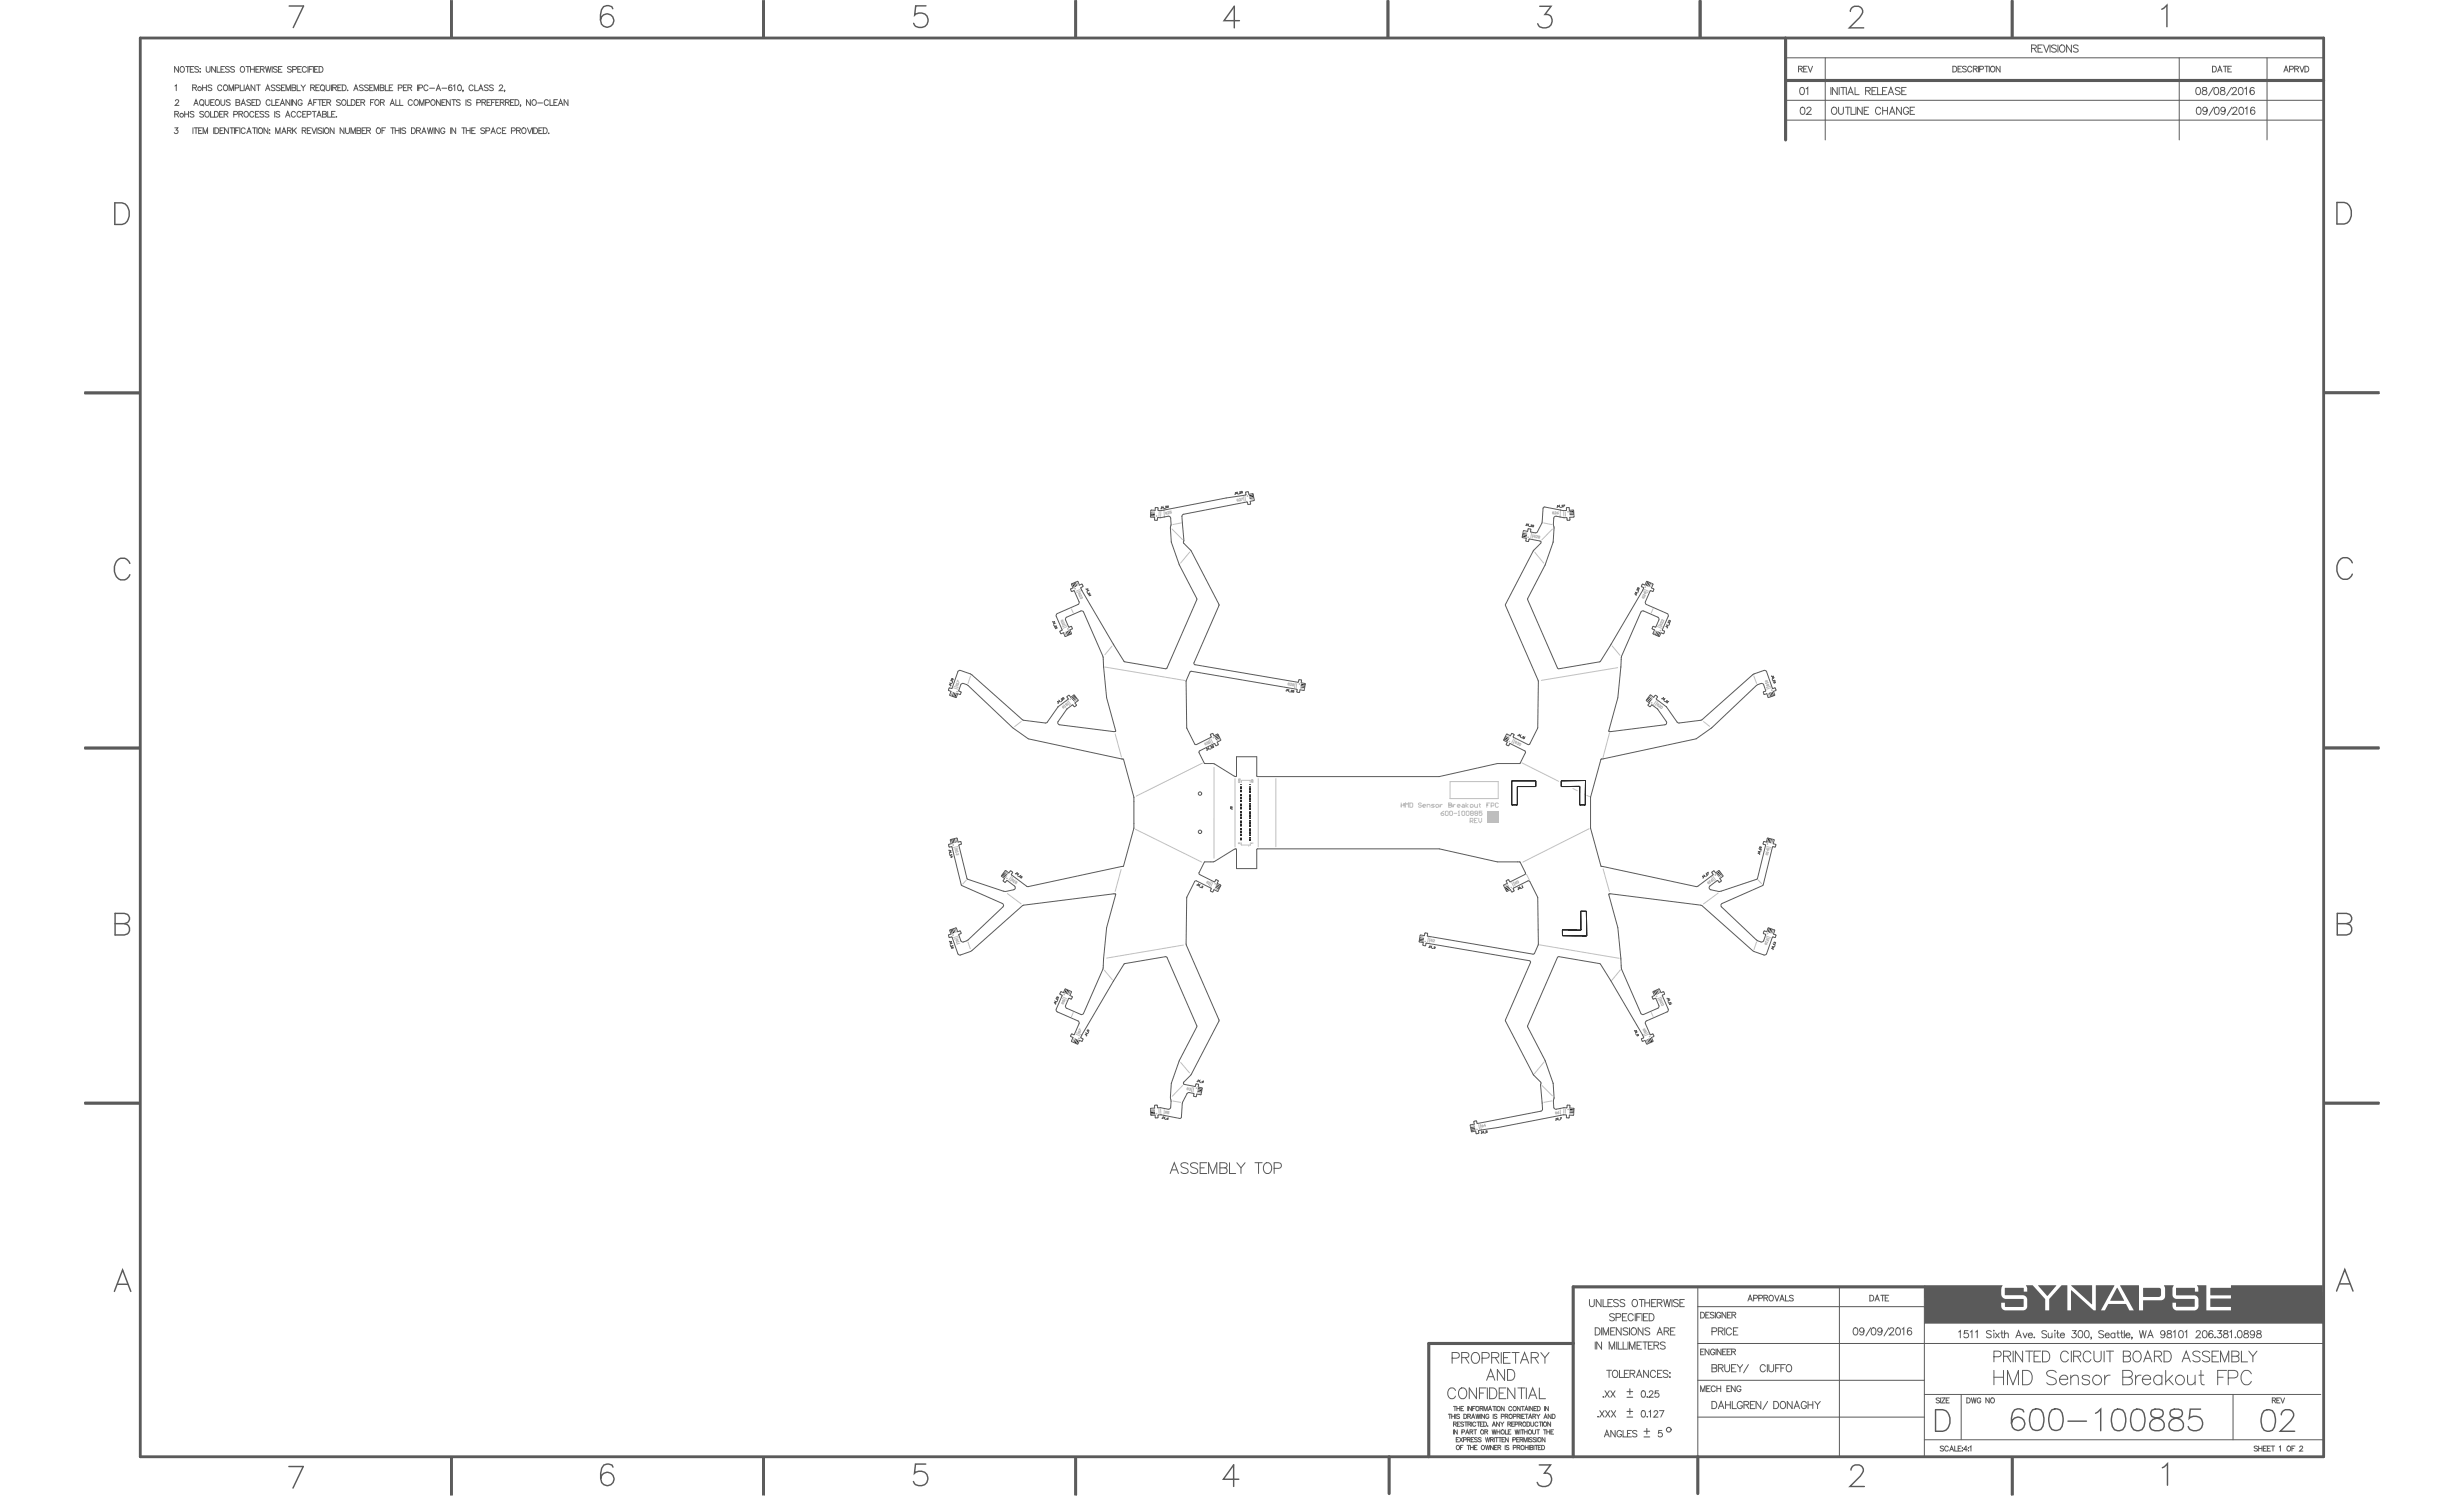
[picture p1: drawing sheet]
<svg xmlns="http://www.w3.org/2000/svg" width="2896mm" height="1761mm" viewBox="0 0 2896 1761" stroke-linecap="round" stroke-linejoin="round" font-family="sans-serif">
<path d="M1777 918h27l1 6-21 1-1 21h-6zM1835 918h28v28h-6v-21l-22-1zM1858 1071l7 1v28h-28v-7h21z" fill="none" stroke="#000" stroke-width="1.18"/>
<g fill="none" stroke="#c0c0c0" stroke-width="1.18">
<path d="M1461 584l1 5M1463 583l1 6M1362 601v6M1364 602v5M1368 601v5M1388 615l-10 2M1814 615l10 2M1834 601v5M1838 602v5M1840 602v5M1377 622l13 12M1800 627l-1 5"/>
<path d="M1802 627l-1 5M1825 622l-13 13M1398 649l-10 13M1804 649l10 13M1269 693l-4 2M1270 695l-5 2M1932 694l5 3M1933 693l4 2M1259 716l2 4M1943 715l-2 6M1253 735l-4 2M1254 736l-5 3"/>
<path d="M1948 736l5 3M1949 735l5 2M1307 760l-8 10M1895 759l9 11M1141 795l-3 8M1298 784l95 16M1901 785l-90 15M2061 794l4 9M1121 808l5 2M1121 807l5 1M1522 803l-1 5M1524 803l-1 6"/>
<path d="M2081 807l-5 1M2082 808l-6 2M1254 825l3 4M1255 824l4 4M1947 824l-4 4M1948 825l-3 4M1200 848l-7 6M2002 848l7 6M1311 863l7 27M1421 869l3 5M1423 868l2 5M1779 868l-2 5"/>
<path d="M1781 869l-3 5M1892 861l-8 30M1413 897l-78 39M1789 897l43 21M1427 902v107M1452 915v80M1459 920v-3h10v3M1479 915v80M1500 915v80M1704 919h57v20h-57zM1704 939h.1M1849 927l5 2"/>
<path d="M1865 935l3 1M1334 975l78 38M1868 974l-78 39M1126 995l-5 1M1126 997l-5 1M1459 991v2h11v-2M1468 994v1M2076 997l5 1M2076 995l5 1M1136 1034l-4 5M1189 1030l-3 4M1190 1031l-3 5"/>
<path d="M1318 1022l-7 26M1424 1036l-3 5M1425 1037l-2 5M1777 1037l2 5M1778 1037l3 4M1794 1028l3 6M1884 1021l7 27M2012 1031l3 5M2013 1030l3 4M2066 1034l4 5M1184 1050l16 12M2019 1050l-17 13"/>
<path d="M1126 1100l-5 2M1126 1102l-5 2M1138 1107l2 8M1391 1111l-90 15M1679 1102l-1 5M1681 1102l-1 6M1809 1111l94 15M2065 1107l-4 9M2075 1102l5 2M2076 1100l5 2M1298 1140l9 11M1904 1140l-10 12"/>
<path d="M1249 1174l4 2M1249 1172l5 2M1953 1172l-5 2M1953 1174l-4 2M1261 1190l-2 5M1941 1190l2 5M1265 1216l4 2M1265 1214l5 2M1937 1214l-5 2M1938 1215l-5 3M1388 1249l10 12M1815 1248l-12 14"/>
<path d="M1390 1276l-12 13M1401 1278l-1 5M1403 1278l-1 5M1812 1276l13 12M1378 1294l10 2M1824 1294l-9 2M1362 1304v5M1364 1304v5M1368 1304v6M1834 1304v5M1838 1304v4M1840 1304v5"/>
<path d="M1738 1322l1 5M1740 1322l1 5"/>
</g>
<path d="M1748 953h14v14h-14z" fill-rule="evenodd" fill="#c0c0c0"/>
<g fill="none" stroke="#c0c0c0" stroke-width="1.18">
<path d="M1454 587v2M1455 586v3M1455 587l-1 1M1456 588h-2M1456 587l1-1 1 1-1 2 1-1M1459 586l1-1-1 3M1370 602v3M1371 602v2M1371 603h-1M1372 603l-2 1M1372 602h2l-1 2h1M1376 601h-1v1h1l1 1h-2"/>
<path d="M1825 602h1M1825 603h1M1825 601v3M1826 601v3M1827 602h2l-2 2h2M1832 601l-2 2v1h1v-1h-1M1803 631h1M1803 630h2M1803 629v3M1804 629v3M1805 630h2v1l-2 1h2M1808 630l2 1-1 2-1-1z"/>
<path d="M1808 631h1M1268 697l1 2M1269 697l1 1M1270 697l-3 1M1270 698l-2 1M1270 699l1 2-3-1 1 1M1934 697l-1 1-1-2 3 1M1934 700l-1 1-1-2-1 1M1271 701l1 1v1h-1v1l-1-1v-1M1930 702l2 1M1930 701l3 1M1931 701l-1 2"/>
<path d="M1932 702l-1 1M1248 729v2M1248 729l1 1M1249 729l-2 1M1250 730l-3 1M1250 731l1 1-1 1-2-1v1M1251 733v1l-2 1v-1M1951 734l2 1M1951 733l2 1M1952 733l-1 2M1953 734l-1 1M1955 731l-1 2-1-2-1 1"/>
<path d="M1956 729l-1 2-1-3-1 2M2076 800l1 1M2077 800l-2 1M1123 805l3 1M1124 805l2 1M1124 803h3l-1 1M1125 804l-1 2M1125 801v-1l2 2M1125 805v1M1514 804l1 1M1514 803l2 1M1514 803v2"/>
<path d="M1515 803v2M1516 803h2v1l-2 2h2M1521 805h-2l1-2 1 1v2h-2M2075 800l1 2M2076 805l2-1 1 1-2 1zM2077 801l-2 1M2077 802h1l-2 2-1-1M2077 805l1 1M1248 830l2 2M1249 830l2 2M1250 830l-1 1M1251 829l2 2h-1"/>
<path d="M1251 831l-2 1M1254 828h-1l-1-1h2l1 1-2 1M1948 828l1 1M1948 827l1 1M1949 827l-2 2M1950 827l-2 3M1950 829l2 1h-3l2 1M1953 830l1 1-2 2v-1zM1416 873l1 3M1417 873l1 2M1417 874h-1M1418 874l-2 1"/>
<path d="M1418 873l1-1h1l-1 1h1v1h-1M1420 872l1-1 1 2-1 1M1781 873h1M1781 872l2 1M1782 871l-1 3M1783 872l-2 2M1784 873h1l-1 1 1 1h-1l-1-1M1786 874l2 1-2 1-1-1zM1458 919h-2v1M1471 918l1 1h-1l1-1v1M1471 917h1h-1h1v1M1647 944v5v-3h3v-2v5"/>
<path d="M1652 949v-5l2 2 1-2v5M1657 944h3v1v3v1h-3zM1671 945l-3-1-1 2h3l1 2-1 1-3-1M1672 947h4l-1-1h-3v2l3 1M1677 949v-3h3h1v3M1686 946h-3h-1l3 1 1 1-1 1h-3M1688 946h3l-1 3-3-1zM1693 946v3v-2l2-1M1697 953l-3 3v2l2 1 1-2-1-1h-2M1700 953l2 1v4l-1 1-2-1v-4zM1703 944h2l1 1-1 1h-2h2l1 1-1 2h-2zM1705 953l2 1v4l-1 1-2-1v-4z"/>
<path d="M1708 946v3v-2l2-1M1709 956h3M1713 947h3l-1-1h-2l1 3h1M1714 954l1-1v6h1h-2M1719 946h2v3h-2l-1-1 1-1h2M1719 953l3 1v4l-1 1-3-1v-4zM1723 944v5M1724 953l3 1v4l-1 1-3-1v-4zM1725 946l-2 1 2 2M1729 946h2v3l-3-1zM1729 953l3 1-1 2 1 2-1 1-3-1 1-2-1-2zM1729 956h2"/>
<path d="M1733 946v2l1 1h2v-3M1734 953l3 1-1 2 1 2-1 1-3-1 1-2-1-2zM1734 956h2M1739 945v1h-1h2h-1v2l1 1M1742 953h-4v3l3-1 1 3-1 1-3-1M1751 944h-4v2h2h-2v3M1753 947h2l1-1-1-2h-2v5M1761 945l-1-1-2 1v3v1l3-1M1728 965h2l1-1-1-2h-2v5M1730 965l1 2M1733 964h2M1736 962h-3v5h3"/>
<path d="M1738 962v3l2 2 1-2v-3M1123 998l1 2M1124 998l1 2M1125 998l-2 1M1125 999l-2 1M1457 990v2l-1-1v1M1473 991h-2M2078 998v2l-1-2 2 1M1125 1001h1l-3 1v-1M1126 1003v2l-1-1v1h-1v-2M2075 1004l3 1M2075 1003l3 1"/>
<path d="M2076 1002v-1l3 1-1 1M2076 1003v2M2077 1003v2M1189 1034l2 1M1190 1034l1 1M1191 1033l-2 2M1191 1034l-1 2M1192 1035h1l-1 2h-1M1196 1037l-2-1-1 1 2 1-1 1-1-1M1418 1037l2 1M1419 1036l1 1M1419 1036l-1 2"/>
<path d="M1420 1036l-1 2M1421 1037h1l-1 2h-1M1429 1039h-1h1M1780 1037l2 2M1781 1037l1 2M1782 1037l-2 1M1782 1038l-1 1M1783 1036h1l1 2h-2zM2007 1037l1 2M2008 1036l1 2M2008 1037l-1 1M2009 1036v-1l2 2-1 1"/>
<path d="M2009 1037l-1 2M2012 1033l-1 2 1 1h1v-1h-2M1124 1104l1 2M1125 1104v2M1126 1104l-3 1M1126 1105l-2 1M1126 1106l1 1-3 1v-1M1127 1108v1l-2 1v-1M1682 1106h1M1682 1105h1M1682 1104v2M1683 1104v3"/>
<path d="M1684 1105l2-1v1l-2 2h2M2074 1109l3 1M2074 1108l3 1M2075 1107h3l-1 1M2075 1108v2M2076 1109v1M2079 1104l-1 2-1-2h-1v1M1248 1179l2 1M1248 1178l2 1M1249 1178l-1 2M1250 1178l-1 2M1250 1176l-1 1 1-1h1l-1 2"/>
<path d="M1951 1176l1 1M1952 1175l1 2M1953 1175l-2 1M1953 1176l-2 1M1953 1178h1l-2 1-1-1M1953 1180h1l1 1-2 1zM1267 1213l3 1M1267 1212l3 1M1268 1211l1-2 1 3M1268 1212v2M1269 1212v2M1931 1210l1 1"/>
<path d="M1932 1209l1 2M1932 1212l2-1 1 1-2 2zM1933 1209l-2 1M1933 1212l1 1M1934 1210l-3 1M1395 1280h2M1395 1279h2M1396 1278l-1 3M1397 1278l-1 3M1398 1279h2l-2 1 1 1v1l-2-1M1369 1308h2M1370 1307h1"/>
<path d="M1370 1306v3M1371 1306v3M1374 1307l-2-1v2l2-1v2l-2-1M1828 1307l1 3M1829 1307v2M1830 1308h-2M1830 1308l-2 1M1832 1306l-1 2v1h1v-1h-1M1742 1322v3M1743 1322v3M1743 1323h-2M1743 1324h-1"/>
<path d="M1746 1323h-2l1-1 1 2"/>
<circle cx="1466" cy="583" r=".4"/>
<circle cx="1359" cy="607" r=".4"/>
<circle cx="1843" cy="602" r=".4"/>
<circle cx="1796" cy="631" r=".4"/>
<circle cx="1263" cy="692" r=".4"/>
<circle cx="1934" cy="690" r=".4"/>
<circle cx="1255" cy="739" r=".4"/>
<circle cx="1951" cy="741" r=".4"/>
<circle cx="1125" cy="813" r=".4"/>
<circle cx="1527" cy="804" r=".4"/>
<circle cx="2082" cy="811" r=".4"/>
<circle cx="1258" cy="822" r=".4"/>
<circle cx="1941" cy="826" r=".4"/>
<circle cx="1426" cy="867" r=".4"/>
<circle cx="1774" cy="872" r=".4"/>
<circle cx="1457" cy="916" r=".9"/>
<circle cx="1457" cy="918" r=".9"/>
<circle cx="1120" cy="993" r=".4"/>
<circle cx="2077" cy="992" r=".4"/>
<circle cx="1183" cy="1032" r=".4"/>
<circle cx="2016" cy="1028" r=".4"/>
<circle cx="1776" cy="1043" r=".4"/>
<circle cx="1120" cy="1099" r=".4"/>
<circle cx="2077" cy="1097" r=".4"/>
<circle cx="1675" cy="1107" r=".4"/>
<circle cx="1251" cy="1169" r=".4"/>
<circle cx="1947" cy="1171" r=".4"/>
<circle cx="1939" cy="1218" r=".4"/>
<circle cx="1268" cy="1221" r=".4"/>
<circle cx="1406" cy="1279" r=".4"/>
<circle cx="1359" cy="1309" r=".4"/>
<circle cx="1843" cy="1304" r=".4"/>
<circle cx="1736" cy="1328" r=".4"/>
</g>
<g fill="none" stroke="#5a5a5a" stroke-width="1.18">
<path d="M1843 612l2-1v-3l5-1-1-7h-5v-3h-3v3h-3l-23-4-1 1a38 38 0 0 1-7 28l-2 1-6-1v-3l-2-1-2 4-5-1-1 7 5 2v3h2l2-2 12 2 1 2-9 10-33 63 39 90-1 55-9 18-2 1-17-8v-4l-2-1-2 3-4-2-4 7 5 2-1 4h2l2-2 18 9v2l-7 12h-26l-68 16h-214l-1-1v-23h-24v23l-1 1M1843 612l-2-4-12-1-3 1-1 29-9 27-21 40 36 82 50-9 49-83 2-3-3-2 1-2 3 1 2-5 8 3-2 5 3 2-1 2h-4l-5 12v2l25 12 2 2-7 17 2 3-1 2-3-1-2 4-7-3 2-5-3-1 1-3 3 1 4-9-1-2-17-8h-2l-1 1-23 52-5 49-10 40 67-9 1-2-11-16-6-4-3 2-2-2 2-3-4-3 5-6 4 3 2-3 2 2-1 3 11 9 13 18 3 1 26-4 60-53 13-5h2l1 2 7 19h3l1 2-3 2 2 4-8 3-1-5-4 1v-3l2-1-3-8-2-1-4 2-54 50-19 13-111 24-13 45v37l13 44 112 24 19-14-1-3 2-1 2 2 4-3 5 6-4 4 2 3-2 1-3-2-9 7v1l1 3 10 2 45-15 10-39-3-2 1-2h3l2-5 7 2-1 5 3 1-1 3h-3l-11 45-48 21-1 2v2l43 40 4 1h2l3-8-2-2v-2h4l1-4 8 2-2 5 3 2-1 2-3-1-7 20-1 1h-2l-13-5-60-53-109-13 10 39 5 49 23 53h3l18-8v-2l-4-8h-3l-1-2 3-2-2-5 7-3 2 5 3-1 1 2-2 2 7 16v2l-26 12-1 2 5 14 4-1 1 3-3 1 2 5-7 3-3-4-3 1-1-3 3-2-2-3-49-83-50-8-36 81 21 40 9 27 1 29 3 2 12-2 1-3h3v3l5 1-1 8h-5v3h-3v-3l-4-1-76 15-20 3-3 1v3l-2 1-2-4-5 1-1-7 5-2v-3h2l2 2 74-14 2-1-2-30v-3l-9-9-33-64 30-69-1-1-121-20-2 3-3-1M1452 913l-24-15-12-1-7-12 1-2 17-9 2 2 3-1-1-3 4-2-4-7-4 2-2-3-2 1v4l-18 8-1-1-9-18-1-55 5-11 1-1 124 21v3l3 1 1-3h5l1-7-5-1v-4h-2l-2 3-120-21-2-1 30-69-33-63-9-10v-3l-2-29 2-2 74-14 2 3h2v-4l5-1-1-7h-5l-1-3-3 1v3h-3l-20 3-76 15h-4v-3h-3v3h-5l-1 7 5 1v3h3l1-3 13-1 2 1 1 29 9 27 21 40-36 82-50-9-49-83-2-3 3-2-1-2-3 1-3-5-7 4 2 4-3 2 1 2h4l5 14-1 2-26 11v2l7 16-2 3 1 2 3-1 2 4 7-3-2-5 3-2-1-2-3 1-4-8v-2l18-9 3 1 23 52 5 49 10 40-67-9-1-3 11-15 6-4 3 2 2-2-2-3 4-3-5-6-4 3-2-3-2 2 1 3-11 9-14 19-28-4-60-53-13-5-3 1-7 20h-3l-1 2 3 2-2 4 8 3 2-5 3 1 1-3-3-1 3-8 2-1 4 2 54 50 19 13 111 24 13 45v36l-13 45-112 24-19-14 1-3-2-1-2 2-4-3-5 6 4 4-2 3 2 1 3-2 8 6 1 2-1 3-10 2-45-15-10-39 3-2-1-2h-3l-2-5-7 2 1 5-3 1 1 3h3l11 45 48 21 1 2v2l-43 40-4 1h-2l-3-8 3-2-1-2h-3l-2-4-8 2 2 5-3 1v3l4-1 7 20 1 1h2l13-5 60-53 109-13v1l-10 38-4 36M1452 913h.1M1777 918h28v6l-21 1-1 21h-6zM1835 918h28v28h-6l-1-22h-21zM1452 998l-24 14-12 1-7 13 1 2 17 8 2-2 3 1-1 3 4 3-4 7-4-2-2 2-2-1v-3l-18-9-10 20-1 56 39 88-33 64-9 10 1 2 12 2 2-3h2v4l5 1-1 7h-5l-2 3-2-1v-3l-6-1-2 2a38 38 0 0 0-7 27l-1 2-23-5-3 1v3h-3v-3l-5-1-1-7 5-1v-3h3l1 3 12 2 3-1 1-30 9-27 21-40-36-81-50 8-49 83-2 3 3 2-1 3-3-1-2 4-8-3 2-5-3-1 1-3 4 1 5-13v-2l-27-13v-2l7-16-2-2 1-2 3 1 2-5 7 3-2 5 3 2-1 2h-3l-4 8 1 2 17 8h3l23-53 1-13M1452 998h.1M1452 998l1 1v22h24v-22l1-1h214l68 15h26l7 13v1l-18 9-2-2-2 1 1 3-5 3 4 7 4-2 2 2 2-1v-3l18-9 10 19 1 56-5 11-125-21v-3h-3l-1 3h-5l-1 7 5 1-1 3M1858 1071h6l1 29h-28v-7h21zM1837 1093h.1"/>
<circle cx="1410" cy="933" r="2"/>
<circle cx="1410" cy="978" r="2"/>
</g>
<g fill="#5a5a5a">
<path d="M2488 1514h1l7 15h-16z"/>
<path d="M2396 1511h21l-11 12z"/>
<path d="M2434 1511h25v22z"/>
<path d="M2519 1514h19l2 2v7l-3 1h-18z"/>
<path d="M2262 1511h91l-1 4v6a6 6 0 0 0 5 6h21v9h-21l-1-5h-4v4a5 5 0 0 0 6 5h20a5 5 0 0 0 5-5v-8a5 5 0 0 0-6-5h-21v-8h22l1 4h4l-1-4-1-3h8l15 16v13h4l1-13 14-16h7v29h4l1-23 26 23h2l1-29h21l-16 29h5l4-7h21l4 7h5l-16-29h22v29h5v-12h21a5 5 0 0 0 5-4v-10l-1-3h11l-2 3v9a5 5 0 0 0 5 4h21v9h-21l-1-5h-4v4a5 5 0 0 0 6 5h20a5 5 0 0 0 5-6v-7a5 5 0 0 0-5-4l-21-1v-8h21l1 4h4v-4l-2-3h11v29h29v-4h-24v-10h24v-3l-24-1v-8h24v-3h108l1 45h-469z"/>
</g>
<g fill="none" stroke="#5a5a5a" stroke-width="1.18">
<path d="M2388 57l5-1v-1v-1l-5-1v8M2391 57l2 4M2395 57h3M2400 53h-5v8h5M2402 53l3 8 3-8M2409 53v8M2417 54l-2-1-4 1 1 2 4 2 1 1v1l-2 1-4-1M2419 53v8M2422 53a4 4 0 0 1 5 4 4 4 0 0 1-5 4l-2-3 1-3zM2435 53v8l-6-8v8M2442 54l-2-1-3 1 1 2 4 2v1v1l-2 1-3-1M210 78v7l-5-7v7"/>
<path d="M213 79a3 3 0 0 1 4 3 3 3 0 0 1-4 3l-1-3zM218 78h5M221 78v7M228 78h-4v7h4M233 79l-1-1-3 1 1 2 3 2v1l-1 1-3-1M242 78v5l2 2 3-1v-6M253 78v7l-4-7v7M255 78v7h4M264 78h-4v7h4M270 79l-2-1-3 1 1 2 4 2v1l-2 1-3-1M276 79l-2-1-3 1 1 2 4 2v1l-2 1-3-1M284 79a3 3 0 0 1 4 3 3 3 0 0 1-4 3l-2-3z"/>
<path d="M289 78h5M291 78v7M294 78v7M299 78v7M305 78h-4v7h4M312 78l2 7 1-7 2 7 2-7M320 78v7M326 79l-2-1-3 1 1 2 4 2v1l-2 1-3-1M331 78h-4v7h4M342 79l-1-1-3 1 1 2 3 2v1l-1 1-3-1M354 78h-4v7h4M360 80a2.5 2.5 0 0 0-3-2 2.5 2.5 0 0 0-2 3v1a2.5 2.5 0 0 0 2 3 2.5 2.5 0 0 0 3-2"/>
<path d="M362 78v7M368 78h-5v7M368 78v7M374 78h-4v7h4M375 78h2a4 4 0 0 1 3 4 4 4 0 0 1-3 3h-2zM2100 68h-1h632M2124 78h-4v7h4M2125 78l3 7 2-7M2145 68v96M2295 78h2a4 4 0 0 1 3 3 4 4 0 0 1-3 4h-2zM2305 78h-4v7h4M2311 79l-2-1-2 1v1l4 3v1l-2 1-2-1"/>
<path d="M2317 79a2.5 2.5 0 0 0-2-1 2.5 2.5 0 0 0-2 2v2a2.5 2.5 0 0 0 2 3 2.5 2.5 0 0 0 2-2M2325 78v7M2333 78h4M2335 78v7M2338 78v7M2341 78a3 3 0 0 1 4 3 3 3 0 0 1-4 3l-2-2zM2351 78v7l-5-7v7M2561 68v96M2600 78h3a4 4 0 0 1 2 3 4 4 0 0 1-2 4h-3zM2613 78h5M2615 78v7M2623 78h-5v7h5"/>
<path d="M2664 68v96M2703 78l3 7 2-7M2709 78h2a4 4 0 0 1 3 3 4 4 0 0 1-3 4h-2zM224 81h2M235 80v1zM235 84v1zM238 100v7M243 100v7M260 81h2M282 100v7h4M287 100v7M294 81h5"/>
<path d="M300 100v7l-5-7v7M301 81h2M301 100h5M304 100v7M306 81h4v-2l-4-1v7M308 81l3 4M327 81h3M335 100h-4v7h4M344 82l4-1v-2l-4-1v7M349 100v7h4M350 81h3M354 100l2 3v4"/>
<path d="M359 100l-3 3M363 81h3M370 81h2M375 100h-4v7h4M383 100v5l2 2 2-1 1-6M390 100v7M401 100h-4v7h4M402 100h3a4 4 0 0 1 2 3 4 4 0 0 1-2 4h-3zM439 100h-5v7h5M453 100v7h4M462 100h-5v7h5M478 100h-4v7h4"/>
<path d="M491 100v7M558 100v7h4M2114 81h4v-2l-4-1v7M2116 81l2 4M2120 81h2M2301 81h3M2319 81h4v-2l-4-1v7M2322 81l2 4M2327 81h4v-2l-4-1v7M2606 85l3-7 3 7M2607 82h4M2618 81h3"/>
<path d="M2684 85l3-7 2 7M2685 82h3M2691 81h4v-2l-4-1v7M2697 81h4v-2l-4-1v7M2699 81l2 4M206 101l1-1v7M206 119l1-2 3 1-1 3-3 3h4M226 103h4l1-3h-5v7M229 103l2 4M235 118l1-1a3 3 0 0 1 4 4 3 3 0 0 1-4 3l-1-3zM238 103h5M241 117v5l2 2 2-1 1-6"/>
<path d="M249 101l-2-1-3 1 1 1 4 3v1l-2 1-3-1M252 117h-4v7h4M254 118v-1a3 3 0 0 1 4 4 3 3 0 0 1-4 3l-1-3zM260 117v5l2 2 2-1v-6M261 101a2.5 2.5 0 0 0-3-1 2.5 2.5 0 0 0-2 2v2a2.5 2.5 0 0 0 2 3 2.5 2.5 0 0 0 3-2M264 100a3 3 0 0 1 4 3 3 3 0 0 1-4 3l-1-2zM269 107v-7l3 7 2-7v7M271 118l-2-1-3 1 1 2 4 2v1l-2 1-3-1M276 103h4l1-3h-5v7M288 107l3-7 2 7M289 104h4M295 118l-2-1-3 1 1 2 4 2v1l-2 1-3-1"/>
<path d="M300 117h-4v7h4M301 117h3a4 4 0 0 1 2 4 4 4 0 0 1-2 3h-3zM312 107l3-7 2 7M313 104h3M318 119a2.5 2.5 0 0 0-3-2 2.5 2.5 0 0 0-2 3v1a2.5 2.5 0 0 0 2 3 2.5 2.5 0 0 0 3-2M319 117v7h4M323 101l-1-1-3 1v1l4 3v1l-1 1-3-1M328 117h-4v7h4M329 101l-1-1-3 1v1l4 3v1l-1 1-3-1M331 103h2M336 107v-7l3 7 2-7v7M341 117v7l-5-7v7"/>
<path d="M342 117v7M346 103l1-1v-2h-4v7h3l2-2-1-1-4-1M348 117v7l-4-7v7M355 119a2.5 2.5 0 0 0-3-2 2.5 2.5 0 0 0-2 3v1a2.4 2.4 0 0 0 3 3 2.4 2.4 0 0 0 2-3h-2M365 103h4v-3h-4v7M367 103l3 4M371 103h3M373 117h-4v7M374 117h4M376 117v7M378 100a3 3 0 0 1 4 3 3 3 0 0 1-4 3l-2-2zM379 105l2 2"/>
<path d="M383 117h-4v7h4M391 103h4v-3h-4v7M393 103l2 4M397 103h3M400 118l-2-1-2 1v2l4 2v1l-2 1-2-1M402 118l1-1a3 3 0 0 1 4 4 3 3 0 0 1-4 3l-1-3zM408 117v7h4M409 106v1zM413 117h2a4 4 0 0 1 2 4 4 4 0 0 1-2 3h-2zM416 107l2-7 3 7M417 104h3M423 117h-4v7h4"/>
<path d="M427 101l-2-1-3 1 1 1 4 3v1l-2 1-3-1M433 101l-2-1-3 1 1 1 4 3v1l-2 1-3-1M434 103h3M440 117h-4v7M440 107v-7l2 7 3-7v7M441 118l1-1a3 3 0 0 1 4 4 3 3 0 0 1-4 3l-2-3zM450 103l1-1v-2h-4v7h3l1-2v-1l-4-1M457 103h3M465 117v7h4M468 103h4v-3h-4v7M470 117v7h4M474 103h3"/>
<path d="M479 103h4l1-3h-5v7M482 103l2 4M485 119a2.5 2.5 0 0 0-3-2 2.5 2.5 0 0 0-2 3v1a2.5 2.5 0 0 0 2 3 2.5 2.5 0 0 0 3-2M487 118l1-1a3 3 0 0 1 4 4 3 3 0 0 1-4 3l-2-3zM492 103h4v-3h-4v7M503 101a2.5 2.5 0 0 0-3-1 2.5 2.5 0 0 0-2 2v2a2.5 2.5 0 0 0 2 3 2.5 2.5 0 0 0 3-2M505 104h6M507 118l1-1a3 3 0 0 1 4 4 3 3 0 0 1-4 3l-2-3zM513 107l2-7 3 7M514 104h3M517 117l1 7-5-7v7M519 104h6"/>
<path d="M524 117h-5v7h5M529 117v7l-4-7v7M531 117h5M531 101v-1a3 3 0 0 0-4 3 3 3 0 0 0 2 4 2.1 2.1 0 0 0 2-2 2.1 2.1 0 0 0-2-3 2.1 2.1 0 0 0-2 2M533 101l1-1v7M533 117v7M539 100a3 3 0 0 1 4 3 3 3 0 0 1-3 4l-2-2v-2zM541 118l-2-1-3 1 1 2 4 2v1l-2 1-3-1M544 106v2M548 117v7M554 118l-2-1-3 1 1 2 4 2v1l-2 1-3-1M556 101a2.5 2.5 0 0 0-3-1 2.5 2.5 0 0 0-2 2v2a2.5 2.5 0 0 0 2 3 2.5 2.5 0 0 0 3-2"/>
<path d="M563 107l2-7 3 7M564 104h3M574 101l-2-1-3 1 1 1 4 3v1l-2 1-3-1M577 117h-5v7h5M580 101l-2-1-3 1 1 1 4 3v1l-2 1-3-1M582 117h-4v7M587 117h-4v7h4M587 101l1-1 3 1-1 2-3 4h4M593 106v2M604 117h-4v7h4M605 117h3a4 4 0 0 1 2 4 4 4 0 0 1-2 3h-3zM623 117v7l-4-7v7"/>
<path d="M626 118v-1a3 3 0 0 1 4 4 3 3 0 0 1-4 3l-1-3zM644 119a2.5 2.5 0 0 0-2-2 2.5 2.5 0 0 0-2 3v1a2.5 2.5 0 0 0 2 3 2.5 2.5 0 0 0 2-2M646 117v7h4M655 117h-4v7h4M668 117v7l-5-7v7M2100 118h-1h632M2116 103a2.7 2.7 0 0 1 4 1l1 2a4 4 0 0 1-3 5 5 5 0 0 1-2-8zM2123 104l2-1v8M2152 103v8M2159 103v8l-5-8v8M2162 103v8M2163 103h6"/>
<path d="M2166 103v8M2170 103v8M2172 111l3-8 3 8M2173 108h4M2180 103v8h5M2193 107l4-1 1-1v-1l-5-1v8M2195 107l3 4M2200 107h3M2205 103h-5v8h5M2207 103v8h5M2213 107h3M2218 103h-5v8h5"/>
<path d="M2219 111l3-8 4 8M2220 108h4M2233 104l-2-1-3 1v2l4 2 1 1v1l-2 1-3-1M2235 107h3M2240 103h-5v8h5M2582 103a2.7 2.7 0 0 1 4 1v2a4 4 0 0 1-3 5 5 5 0 0 1-1-8zM2589 103v3h2a2.4 2.4 0 0 1 3 3 2.4 2.4 0 0 1-2 2h-3l-1-1a4 4 0 0 1 5-4v-2a3 3 0 0 0-4-1zM2601 103l-5 9M2603 103a2.7 2.7 0 0 1 4 1l1 2a4 4 0 0 1-4 5 5 5 0 0 1-1-8zM2610 103v3h3a2.4 2.4 0 0 1 2 3 2.4 2.4 0 0 1-2 2h-3l-1-1a4 4 0 0 1 5-4l1-2a3 3 0 0 0-5-1zM2623 103l-6 9M2624 105l1-2h2l1 1-1 3-4 4h6"/>
<path d="M2632 103a2.7 2.7 0 0 1 4 1v2a4 4 0 0 1-3 5 5 5 0 0 1-1-8zM2638 104l2-1v8M2649 104v-1a2.7 2.7 0 0 0-4 1 5 5 0 0 0 2 7 2.6 2.6 0 0 0 3-2 2.6 2.6 0 0 0-3-3 2.6 2.6 0 0 0-3 2M205 134h4l1-2-5-1v7M208 134l2 4M217 131v7M217 134h5M222 131v7M228 124l2-7 3 7M228 132l-2-1-3 1 1 2 4 2v1l-2 1-3-1M229 122h3M237 123l2 2"/>
<path d="M239 132l-1-1-3 1v2l4 2v1l-1 1-3-1M241 132l1-1a3 3 0 0 1 4 3 3 3 0 0 1-4 3l-1-2zM247 131v7h4M248 120h2M252 131h2a4 4 0 0 1 3 3 4 4 0 0 1-3 4h-2zM258 134h3M262 131h-4v7h4M263 134h4l1-2-5-1v7M266 134l2 4M275 134h4v-2l-4-1v7M280 120h2v-2l-5-1v7h3l2-1v-2l-5-1M281 134h4v-2l-4-1v7"/>
<path d="M283 134l2 4M283 124l3-7 3 7M284 122h4M287 132l1-1a3 3 0 0 1 4 3 3 3 0 0 1-4 3l-1-2zM296 120h3M298 133a2.5 2.5 0 0 0-3-2 2.5 2.5 0 0 0-2 3v1a2.5 2.5 0 0 0 2 3 2.5 2.5 0 0 0 3-2M300 134h3M304 131h-4v7h4M310 132l-2-1-2 1v2l4 2v1l-2 1-2-1M316 132l-2-1-2 1v2l4 2v1l-2 1-2-1M323 131v7M324 120h3"/>
<path d="M329 132l-2-1-3 1 1 2 4 2v1l-2 1-3-1M329 124l3-7 3 7M330 122h4M336 138l2-7 3 7M337 135h3M347 133a2.5 2.5 0 0 0-3-2 2.5 2.5 0 0 0-2 3v1a2.5 2.5 0 0 0 2 3 2.5 2.5 0 0 0 3-2M354 133a2.5 2.5 0 0 0-3-2 2.5 2.5 0 0 0-2 3v1a2.5 2.5 0 0 0 2 3 2.5 2.5 0 0 0 3-2M356 134h2M360 131h-4v7h4M361 134h4v-2l-4-1v7M362 124l2-7 3 7M363 122h3"/>
<path d="M367 131h5M369 120h2M369 131v7M372 138l3-7 3 7M373 135h4M379 120h2M379 134h3l2 1-1 2-4 1v-7l4 1v2h-1M384 120h4v-2l-4-1v7M385 131v7h4M386 120l3 4M390 134h2M394 131h-4v7h4"/>
<path d="M395 137v1zM419 120h2M424 120h4v-2l-4-1v7M426 120l3 4M436 120h2M447 120h4v-2l-4-1v7M449 120l3 4M459 124l2-7 3 7M459 122h4M493 124v-7l3 7 2-7v7M500 121l4-1v-2l-4-1v7M519 120h3"/>
<path d="M560 121l4-1 1-2-5-1v7M566 120h4l1-2-5-1v7M569 120l2 4M572 120h3M578 120h2M583 120h2M588 120h4v-2l-4-1v7M590 120l3 4M594 120h4v-2l-4-1v7M596 120l3 4M600 120h3M612 124h-1h1l-1 1"/>
<path d="M632 121h6M651 120h3M656 124l3-7 2 7M657 122h3M2117 126a2.7 2.7 0 0 1 4 2v2a4 4 0 0 1-3 4 5 5 0 0 1-1-8zM2124 128l1-2h3l1 2-2 2-4 4h6M2154 126a4 4 0 0 1 5 4 4 4 0 0 1-5 4l-2-3 1-3zM2161 126v6a2.8 2.8 0 0 0 3 2 2.8 2.8 0 0 0 3-2v-6M2169 126h6M2172 126v8M2176 126v8h4M2181 126v8"/>
<path d="M2189 126v8l-6-8v8M2191 130h3M2196 126h-5v8h5M2210 128a3 3 0 0 0-3-2 3 3 0 0 0-3 3v2a3 3 0 0 0 3 3 3 3 0 0 0 3-2M2213 130h5M2213 126v8M2218 126v8M2221 134l3-8 3 8M2222 132h4M2235 126v8l-6-8v8M2243 128a3 3 0 0 0-3-2 3 3 0 0 0-3 3v2a3 3 0 0 0 3 4 3 3 0 0 0 3-4h-2M2245 130h3"/>
<path d="M2250 126h-5v8h5M2583 126a2.7 2.7 0 0 1 4 2v2a4 4 0 0 1-3 4 5 5 0 0 1-1-8zM2594 129a2.6 2.6 0 0 1-4 2 2.6 2.6 0 0 1-1-4 2.6 2.6 0 0 1 5 0v2a4 4 0 0 1-3 5l-2-1M2602 126l-6 10M2604 126a2.7 2.7 0 0 1 4 2v2a4 4 0 0 1-3 4 5 5 0 0 1-1-8zM2615 129a2.6 2.6 0 0 1-3 2 2.6 2.6 0 0 1-1-4 2.6 2.6 0 0 1 4 0v2a4 4 0 0 1-3 5l-2-1M2623 126l-5 10M2624 128l2-2h2l1 2-1 2-4 4h5M2633 126a2.7 2.7 0 0 1 4 2v2a4 4 0 0 1-3 4 5 5 0 0 1-1-8zM2639 128l2-2v8M2650 127l-1-1a2.7 2.7 0 0 0-4 2 5 5 0 0 0 2 6 2.6 2.6 0 0 0 3-2 2.6 2.6 0 0 0-2-3 2.6 2.6 0 0 0-3 3M205 150h4l-2 3a2.2 2.2 0 0 1 2 3 2.2 2.2 0 0 1-4 0"/>
<path d="M227 150v7M228 150h5M230 150v7M233 153h3M238 150h-5v7h5M239 157v-7l2 7 3-7v7M251 150v7M253 150h2a4 4 0 0 1 2 4 4 4 0 0 1-2 3h-2zM259 153h2M263 150h-4v7h4M268 150v7l-4-7v7M270 150h5"/>
<path d="M273 150v7M276 150v7M277 153h3M281 150h-4v7M282 150v7M288 152a2.5 2.5 0 0 0-3-2 2.5 2.5 0 0 0-2 3v1a2.5 2.5 0 0 0 2 3 2.5 2.5 0 0 0 3-2M290 157l3-7 2 7M291 155h3M297 150h4M299 150v7M302 150v7M305 151a3 3 0 0 1 4 3 3 3 0 0 1-4 3l-1-3z"/>
<path d="M315 150v7l-5-7v7M317 153h.1M317 156v1zM324 157v-7l3 7 2-7v7M331 157l3-7 2 7M332 155h3M338 153h4v-2l-4-1v7M340 153l2 4M344 150v7M345 153l3 4M348 150l-4 5M355 153h4v-2l-4-1v7"/>
<path d="M357 153l3 4M361 153h3M365 150h-4v7h4M367 150l2 7 3-7M373 150v7M378 151l-1-1-3 1 1 2 3 2v1l-1 1-3-1M380 150v7M383 151a3 3 0 0 1 4 3 3 3 0 0 1-4 3l-2-3zM393 150v7l-5-7v7M404 150v7l-4-7v7M406 150v5l2 2 2-1 1-6M413 157v-7l2 7 3-7v7"/>
<path d="M420 153h2l2 2-1 2h-3v-7l4 1v1l-2 1M426 153h2M430 150h-4v7h4M431 153h4v-2l-4-1v7M433 153l2 4M444 151a3 3 0 0 1 3 3 3 3 0 0 1-3 3l-2-3zM449 153h3M453 150h-4v7M459 150h5M461 150v7M465 153h4M465 150v7"/>
<path d="M469 150v7M471 150v7M477 151l-2-1-3 1 1 2 4 2v1l-2 1-3-1M484 150h2a4 4 0 0 1 2 4 4 4 0 0 1-2 3h-2zM490 153h4v-2l-4-1v7M492 153l2 4M496 157l2-7 3 7M497 155h3M502 150l2 7 2-7 1 7 2-7M510 150v7M516 150v7l-4-7v7M523 152a2.5 2.5 0 0 0-3-2 2.5 2.5 0 0 0-2 3v1a2.4 2.4 0 0 0 2 3 2.4 2.4 0 0 0 3-3h-2"/>
<path d="M530 150v7M536 150v7l-5-7v7M543 150h4M545 150v7M548 153h5M548 150v7M553 150v7M554 153h3M559 150h-5v7h5M570 151l-2-1-3 1 1 2 4 2v1l-2 1-3-1M571 154l4-1v-2l-4-1v7M577 157l3-7 2 7"/>
<path d="M578 155h3M589 152a2.5 2.5 0 0 0-3-2 2.5 2.5 0 0 0-2 3v1a2.5 2.5 0 0 0 2 3 2.5 2.5 0 0 0 3-2M590 153h3M595 150h-5v7h5M601 154l4-1v-2l-4-1v7M607 153h4v-2l-4-1v7M609 153l3 4M614 151a3 3 0 0 1 4 3 3 3 0 0 1-4 3l-1-3zM620 150l2 7 3-7M626 150v7M627 150h3a4 4 0 0 1 2 4 4 4 0 0 1-2 3h-3zM633 153h3"/>
<path d="M637 150h-4v7h4M639 150h2a4 4 0 0 1 2 4 4 4 0 0 1-2 3h-2zM645 156v1zM2099 141h632M1375 1379l5-12 5 12M1377 1375h6M1396 1368a5 5 0 0 0-4-2 5 5 0 0 0-4 4l1 1 5 2a3 3 0 0 1 2 3 3 3 0 0 1-1 3 6 6 0 0 1-7-2M1408 1368a5 5 0 0 0-5-2 5 5 0 0 0-4 4l1 1 5 2a3 3 0 0 1 3 3 3 3 0 0 1-2 3 6 6 0 0 1-7-2M1411 1373h4M1418 1367h-7v12h7M1420 1379v-12l5 12 5-12v12M1434 1373h5a3 3 0 0 1 3 3 3 3 0 0 1-3 3h-5v-12h7a2.9 2.9 0 0 1 0 5l-2 1"/>
<path d="M1445 1367v12h7M1454 1367l5 6v6M1463 1367l-4 6M1475 1367h8M1479 1367v12M1486 1368a5 5 0 0 1 5-1 5 5 0 0 1 4 4 6 6 0 0 1-2 6 6 6 0 0 1-6 2 8 8 0 0 1-1-11zM1498 1373h5a3 3 0 0 0 3-3 3 3 0 0 0-3-3h-5v12M1995 1513v199M2162 1513v199M2262 1513v199M1868 1527v6a2.8 2.8 0 0 0 3 3 2.8 2.8 0 0 0 3-3v-6M1882 1527v9l-6-9v9"/>
<path d="M1884 1527v9h5M1890 1531h3M1895 1527h-5v9h5M1902 1529l-2-2-4 2 1 2 4 1 1 1v2l-2 1-4-1M1910 1529l-2-2-4 2 1 2 4 1 1 1v2l-2 1-4-1M1919 1529l1-1a4 4 0 0 1 5 4 4 4 0 0 1-5 3l-2-2zM1927 1527h5M1929 1527v9M1933 1531h6M1933 1527v9M1939 1527v9M1941 1531h3"/>
<path d="M1946 1527h-5v9h5M1948 1531h5v-1v-2l-5-1v9M1951 1531l2 5M1955 1527l2 9 2-9 2 9 2-9M1965 1527v9M1972 1529l-2-2-3 2 1 2 4 1v1v2l-2 1-3-1M1974 1531h4M1980 1527h-6v9h6M1995 1536h267M2054 1529l3-7 2 7M2055 1527h4M2061 1526h4v-3l-4-1v7"/>
<path d="M2067 1526h4v-3l-4-1v7M2073 1526l4-1v-2l-4-1v7M2075 1526l3 3M2080 1523a3 3 0 0 1 4 3 3 3 0 0 1-4 3l-1-2zM2086 1522l2 7 3-7M2092 1529l2-7 3 7M2093 1527h3M2099 1522v7h3M2108 1523l-2-1-3 1 1 2 4 2v1l-2 1-3-1M2198 1522h2a4 4 0 0 1 2 4 4 4 0 0 1-2 3h-2zM2204 1529l2-7 3 7M2205 1527h3"/>
<path d="M2210 1522h5M2213 1522v7M2216 1526h2M2220 1522h-4v7h4M1897 1545l-2-1-3 1 1 2 4 2v1v1l-2 1-3-1M1899 1548h5l1-1v-2l-6-1v8M1907 1548h3M1912 1544h-5v8h5M1920 1546a3 3 0 0 0-4-2 3 3 0 0 0-3 3v2a3 3 0 0 0 3 3 3 3 0 0 0 4-2M1922 1544v8M1924 1548h3M1929 1544h-5v8"/>
<path d="M1930 1544v8M1932 1548h3M1937 1544h-5v8h5M1938 1544h3a5 5 0 0 1 3 4 5 5 0 0 1-3 4h-3zM1999 1542h2a4 4 0 0 1 2 4 4 4 0 0 1-2 3h-2zM2005 1546h2M2009 1542h-4v7h4M2015 1543l-2-1-3 1 1 2 4 2v1l-2 1-3-1M2016 1542v7M2022 1544a2.5 2.5 0 0 0-2-2 2.5 2.5 0 0 0-2 3v2a2.4 2.4 0 0 0 2 2 2.4 2.4 0 0 0 2-2h-1M2028 1542v7l-4-7v7M2030 1546h3"/>
<path d="M2034 1542h-4v7h4M2036 1546l3-1 1-2-4-1v7M2038 1546l2 3M1875 1561h3a5 5 0 0 1 3 4 5 5 0 0 1-3 4h-3zM1875 1577v9M1882 1577v9l-5-9v9M1882 1561v8M1884 1569v-8l3 8 4-8v8M1893 1565h3M1898 1561h-5v8h5M1900 1577v9M1902 1577v9h5"/>
<path d="M1905 1561v8l-5-8v8M1908 1577v9h4M1913 1562l-2-1-3 1v2l4 1 1 2v1l-2 1-3-1M1913 1577v9M1915 1561v8M1918 1562l1-1a4 4 0 0 1 5 4 4 4 0 0 1-5 4l-2-3zM1929 1577h-5v9h5M1931 1577h5M1931 1561v8l-6-8v8M1933 1577v9M1939 1562l-2-1-4 1 1 2 4 1 1 2v1l-2 1-4-1M1943 1577h-6v9h6"/>
<path d="M1947 1569l4-8 3 8M1949 1566h4M1956 1565l5-1 1-1-1-2h-5v8M1957 1579l-2-2-4 2 1 2 4 1 1 1v2l-2 1-4-1M1959 1565l3 4M1963 1565h4M1969 1561h-6v8h6M1995 1579h736M2012 1565h5l1-2-1-2h-5v8M2020 1565l4-1 1-1v-2h-5v8M2022 1565l3 4M2027 1561v8"/>
<path d="M2035 1563a3 3 0 0 0-4-2 3 3 0 0 0-2 3v2a3 3 0 0 0 2 3 3 3 0 0 0 4-2M2037 1565h4M2043 1561h-6v8h6M2179 1561a2.7 2.7 0 0 1 4 1l1 2a4 4 0 0 1-4 5 5 5 0 0 1-1-8zM2191 1563a2.6 2.6 0 0 1-4 3 2.6 2.6 0 0 1-1-4 2.6 2.6 0 0 1 4 0l1 1a4 4 0 0 1-3 6l-2-1M2199 1561l-6 9M2200 1561a2.7 2.7 0 0 1 4 1l1 2a4 4 0 0 1-3 5 5 5 0 0 1-2-8zM2212 1563a2.6 2.6 0 0 1-4 3 2.6 2.6 0 0 1-1-4 2.6 2.6 0 0 1 5 0v1a4 4 0 0 1-3 6l-2-1M2220 1561l-6 9M2221 1563l1-2h2l2 1-2 3-4 4h6M2229 1561a2.7 2.7 0 0 1 4 1l1 2a4 4 0 0 1-4 5 5 5 0 0 1-1-8zM2236 1562l2-1v8"/>
<path d="M2247 1562l-1-1a2.7 2.7 0 0 0-4 1 5 5 0 0 0 2 7 2.6 2.6 0 0 0 3-2 2.6 2.6 0 0 0-2-3 2.6 2.6 0 0 0-3 2M2302 1566l2-2v8M2313 1564h-4v4a3 3 0 0 1 4 0 3 3 0 0 1-1 4 3 3 0 0 1-4-1M2316 1566l2-2v8M2322 1566l2-2v8M2340 1565l-2-1-3 1 1 2 4 2v1v1l-2 1-3-1M2343 1564h.1M2343 1567v5M2345 1567l5 5M2350 1567l-5 5M2352 1567h2M2353 1564v7v1h2"/>
<path d="M2356 1568l2-1h2v5M2356 1564v8M2369 1572l3-8 4 8M2370 1570h4M2378 1567l2 5 2-5M2384 1569h5a2.7 2.7 0 0 0-3-2 2.7 2.7 0 0 0-3 3 2.7 2.7 0 0 0 3 2l3-1M2391 1572h.1M2405 1565l-2-1-3 1 1 2 4 2v1v1l-2 1-3-1M2407 1567l1 5h2l2-1M2412 1567v5M2415 1567v5M2415 1564h.1"/>
<path d="M2417 1567h3M2418 1564v7l1 1h1M2421 1569h5a2.7 2.7 0 0 0-3-2 2.7 2.7 0 0 0-2 3 2.7 2.7 0 0 0 2 2l3-1M2436 1564h4l-2 3a2.8 2.8 0 0 1 2 5 2.8 2.8 0 0 1-5-1M2443 1564a2.7 2.7 0 0 1 5 2v2a4 4 0 0 1-3 4 5 5 0 0 1-2-8zM2451 1564a2.7 2.7 0 0 1 4 2v2a4 4 0 0 1-3 4 5 5 0 0 1-1-8zM2458 1572h-1h1l-1 2M2472 1565l-2-1-3 1v2l4 2 1 1v1l-2 1-3-1M2474 1569h5a2.7 2.7 0 0 0-3-2 2.7 2.7 0 0 0-2 3 2.7 2.7 0 0 0 2 2l3-1M2486 1568a2.7 2.7 0 0 0-4 0 2.7 2.7 0 0 0 0 4 2.7 2.7 0 0 0 4-1M2486 1567v5M2488 1567h3"/>
<path d="M2489 1564v7v1h2M2492 1567h3M2494 1564v7v1h2M2497 1564v8M2499 1569h4a2.7 2.7 0 0 0-3-2 2.7 2.7 0 0 0-2 3 2.7 2.7 0 0 0 3 2l2-1M2506 1572h-1h1l-1 2M2514 1564l2 8 2-8 2 8 3-8M2524 1572l3-8 4 8M2525 1570h4M2544 1567a2.6 2.6 0 0 1-3 2 2.6 2.6 0 0 1-1-4 2.6 2.6 0 0 1 4 0v2a4 4 0 0 1-3 5l-1-1M2548 1564v3l2 1a2.4 2.4 0 0 1 2 2 2.4 2.4 0 0 1-2 2h-2l-1-1a4 4 0 0 1 5-4v-2a3 3 0 0 0-4-1zM2554 1566l2-2v8"/>
<path d="M2562 1564a2.7 2.7 0 0 1 4 2v2a4 4 0 0 1-3 4 5 5 0 0 1-1-8zM2568 1566l2-2v8M2581 1566l2-2h1l2 2-1 2-4 4h5M2590 1564a2.7 2.7 0 0 1 4 2v2a4 4 0 0 1-3 4 5 5 0 0 1-1-8zM2601 1565l-1-1a2.7 2.7 0 0 0-4 2 5 5 0 0 0 2 6 2.6 2.6 0 0 0 3-2 2.6 2.6 0 0 0-2-3 2.6 2.6 0 0 0-3 3M2603 1572h1zM2606 1564h5l-3 3a2.9 2.9 0 0 1 3 5 2.8 2.8 0 0 1-5-1M2614 1564v3l2 1a2.4 2.4 0 0 1 3 2 2.4 2.4 0 0 1-2 2h-3l-1-1a4 4 0 0 1 5-4v-2a3 3 0 0 0-4-1zM2621 1566l2-2v8M2627 1572h.1M2631 1564a2.7 2.7 0 0 1 4 2v2a4 4 0 0 1-3 4 5 5 0 0 1-1-8zM2638 1564v3l2 1a2.4 2.4 0 0 1 3 2 2.4 2.4 0 0 1-2 2h-3l-1-1a4 4 0 0 1 5-4v-2a3 3 0 0 0-4-1z"/>
<path d="M2650 1567a2.6 2.6 0 0 1-4 2 2.6 2.6 0 0 1-1-4 2.6 2.6 0 0 1 4 0l1 2a4 4 0 0 1-3 5l-2-1M2653 1564v3l2 1a2.4 2.4 0 0 1 3 2 2.4 2.4 0 0 1-2 2h-3l-1-1a4 4 0 0 1 5-4v-2a3 3 0 0 0-4-1zM1707 1596h5a3 3 0 0 0 3-3 3 3 0 0 0-3-3h-5v12M1718 1596l7-1a2.9 2.9 0 0 0 0-5h-7v12M1722 1596l4 6M1730 1592a5 5 0 0 1 6-2 5 5 0 0 1 3 5 6 6 0 0 1-1 6 6 6 0 0 1-6 1 8 8 0 0 1-2-10zM1742 1596h5a3 3 0 0 0 3-3 3 3 0 0 0-3-3h-5v12M1753 1596l7-1a2.9 2.9 0 0 0 0-5h-7v12M1757 1596l5 6M1764 1590v12M1767 1596h5M1775 1590h-8v12h8"/>
<path d="M1777 1590h9M1781 1590v12M1789 1598h6M1800 1596l7-1a2.9 2.9 0 0 0 0-5h-7v12M1804 1596l4 6M1811 1590l5 6v6M1821 1590l-5 6M1891 1586v-9l3 9 4-9v9M1915 1586v-9l3 9 4-9v9M1924 1581h3M1937 1581h4M1944 1581h5l1-1-1-2-5-1v9"/>
<path d="M1947 1581l3 5M1999 1589h2M2003 1586h-4v6h4M2009 1586v6l-5-6v6M2015 1587a2.5 2.5 0 0 0-3-1 2.5 2.5 0 0 0-2 2v2a2.4 2.4 0 0 0 3 2 2.4 2.4 0 0 0 2-2h-1M2017 1586v6M2023 1586v6l-5-6v6M2025 1589h2M2029 1586h-4v6h4M2030 1589h2M2034 1586h-4v6h4M2035 1589h4v-3h-4v6"/>
<path d="M2037 1589l3 3M2343 1595h6a3 3 0 0 0 3-4 3 3 0 0 0-3-3h-6v13M2355 1594l7-1a2.9 2.9 0 0 0 0-4l-7-1v13M2359 1594l4 7M2366 1588v13M2377 1588v13l-8-13v13M2381 1588h8M2385 1588v13M2391 1594h4M2398 1588h-7v13h7M2401 1588h4a7 7 0 0 1 4 6 7 7 0 0 1-4 7h-4zM2431 1591a5 5 0 0 0-5-3 5 5 0 0 0-4 5 6 6 0 0 0 1 6 6 6 0 0 0 6 1l2-2"/>
<path d="M2434 1588v13M2437 1594l7-1a2.9 2.9 0 0 0 0-4l-7-1v13M2441 1594l5 7M2457 1591a5 5 0 0 0-5-3 5 5 0 0 0-4 5 6 6 0 0 0 2 6 6 6 0 0 0 6 1l1-2M2461 1588v9a4 4 0 0 0 4 4 4 4 0 0 0 4-4v-9M2473 1588v13M2476 1588h8M2480 1588v13M2496 1594h5a3 3 0 0 1 3 3 3 3 0 0 1-3 4h-5v-13l7 1a2.9 2.9 0 0 1 0 4l-2 1M2508 1590a5 5 0 0 1 5-2 5 5 0 0 1 4 5 6 6 0 0 1-2 6 6 6 0 0 1-6 1 8 8 0 0 1-1-10zM2521 1597h6M2532 1594l7-1a2.9 2.9 0 0 0 0-4l-7-1v13"/>
<path d="M2536 1594l5 7M2543 1588h5a7 7 0 0 1 4 6 7 7 0 0 1-4 7h-5zM2566 1597h6M2586 1590a5 5 0 0 0-5-2 5 5 0 0 0-4 3l1 2 5 2a3 3 0 0 1 3 2 3 3 0 0 1-2 3 6 6 0 0 1-7-1M2597 1590a5 5 0 0 0-5-2 5 5 0 0 0-3 3l1 2 5 2a3 3 0 0 1 2 2 3 3 0 0 1-1 3 6 6 0 0 1-7-1M2600 1594h5M2608 1588h-8v13h8M2623 1594h6a3 3 0 0 1 3 3 3 3 0 0 1-3 4h-6v-13l7 1a2.9 2.9 0 0 1 0 4l-1 1M2634 1588v13h8M2643 1588l5 6v7M2653 1588l-5 6M1749 1618h6"/>
<path d="M1768 1610v12l-8-12v12M1772 1610h4a7 7 0 0 1 4 6 7 7 0 0 1-4 6h-4zM1787 1602l5-12 5 12M1888 1611h6M1891 1611v8M1897 1611a4 4 0 0 1 5 4 4 4 0 0 1-5 4l-2-3v-3zM1903 1611v8h5M1909 1615h3M1914 1611h-5v8h5M1916 1615l5-1v-1v-2h-5v8M1919 1615l2 4M1923 1619l4-8 3 8"/>
<path d="M1925 1616h4M1937 1611v8l-5-8v8M1946 1613a3 3 0 0 0-4-2 3 3 0 0 0-2 3v2a3 3 0 0 0 2 3 3 3 0 0 0 4-2M1948 1615h3M1953 1611h-5v8h5M1960 1612l-2-1-3 1 1 2 4 1v2v1l-2 1-3-1M1963 1613v1zM1963 1618v1zM2016 1608l1-1v-2l-5-1v8h4l2-1-1-2-5-1M2020 1608h4l1-2v-1l-5-1v8M2022 1608l3 4M2027 1604v6a2.8 2.8 0 0 0 3 2 2.8 2.8 0 0 0 3-2v-6"/>
<path d="M2035 1608h3M2040 1604h-5v8h5M2042 1604l3 4v4M2048 1604l-3 4M2055 1604l-6 10M2075 1606a3 3 0 0 0-4-2 3 3 0 0 0-2 3v2a3 3 0 0 0 2 3 3 3 0 0 0 4-2M2077 1604v8M2079 1604v6a2.8 2.8 0 0 0 3 2 2.8 2.8 0 0 0 3-2v-6M2087 1608h3M2092 1604h-5v8M2093 1608h3M2098 1604h-5v8"/>
<path d="M2101 1604a4 4 0 0 1 5 4 4 4 0 0 1-5 4l-2-3 1-3zM2519 1601l5-13 5 13M2565 1601l4-13 5 13M2610 1601v-13l5 13 4-13v13M1711 1634a5 5 0 0 0-6-3 5 5 0 0 0-3 5 6 6 0 0 0 1 6 6 6 0 0 0 6 1l2-2M1717 1632a6 6 0 0 1 6 2 6 6 0 0 1 0 7 5 5 0 0 1-5 3 5 5 0 0 1-4-5 8 8 0 0 1 3-7zM1735 1631v13l-8-13v13M1739 1637h5M1747 1631h-8v13M1747 1622l5-12 5 12M1748 1631v13M1751 1631h4a7 7 0 0 1 4 7 7 7 0 0 1-4 6h-4z"/>
<path d="M1762 1637h5M1770 1631h-8v13h8M1780 1631v13l-8-13v13M1784 1631h8M1788 1631v13M1794 1631v13M1798 1640h6M1809 1631v13h7M1886 1635l5 7M1891 1635l-5 7M1893 1635l5 7M1898 1635l-5 7"/>
<path d="M1930 1635a2.5 2.5 0 0 1 4 1v2a3 3 0 0 1-3 4 5 5 0 0 1-1-7zM1938 1637l2-2h2l1 1-1 3-4 3h5M1949 1635h-3l-1 3a2.7 2.7 0 0 1 4 0 2.7 2.7 0 0 1 0 4 2.7 2.7 0 0 1-4-1M1995 1622h267M1999 1636v-7l2 7 3-7v7M2006 1632h2M2010 1629h-4v7h4M2016 1631a2.5 2.5 0 0 0-3-2 2.5 2.5 0 0 0-2 3v1a2.5 2.5 0 0 0 2 3 2.5 2.5 0 0 0 3-2M2018 1632h4M2018 1629v7M2022 1629v7M2030 1632h2"/>
<path d="M2034 1629h-4v7h4M2039 1629v7l-4-7v7M2046 1631a2.5 2.5 0 0 0-3-2 2.5 2.5 0 0 0-2 3v1a2.4 2.4 0 0 0 3 3 2.4 2.4 0 0 0 2-3h-2M2262 1639h466M2305 1639v53M2624 1639v53M1708 1653h4M1710 1653v5M1712 1653v5M1712 1656h4M1716 1653v5M1717 1656h2"/>
<path d="M1720 1653h-3v5h3M1725 1653v5M1729 1653v5l-3-5v5M1731 1656h2M1734 1653h-3v5M1740 1656l2-1 1-1-3-1v5M1741 1656l2 2M1744 1658v-5l2 5 2-5v5M1749 1658l2-5 2 5M1750 1656h2M1754 1653h4M1756 1653v5"/>
<path d="M1758 1653v5M1768 1653v5l-4-5v5M1777 1654a1.9 1.9 0 0 0-2-1 1.9 1.9 0 0 0-2 2v1a1.9 1.9 0 0 0 2 2 1.9 1.9 0 0 0 2-1M1787 1653v5l-4-5v5M1788 1653h3M1790 1653v5M1792 1658l2-5 2 5M1793 1656h2M1797 1644l4-13 5 13M1797 1653v5M1801 1653v5l-3-5v5M1803 1656h2"/>
<path d="M1806 1653h-3v5h3M1807 1653h2a2.7 2.7 0 0 1 1 3 2.7 2.7 0 0 1-1 2h-2zM1815 1653v5M1820 1653v5l-4-5v5M1880 1658l5 8M1884 1642h.1M1885 1658l-5 8M1887 1658l5 8M1892 1658l-5 8M1894 1658l5 8M1899 1658l-5 8M1930 1658a2.5 2.5 0 0 1 4 1v2a3 3 0 0 1-3 5 5 5 0 0 1-1-8z"/>
<path d="M1936 1642h.1M1938 1659l2-1v8M1944 1660l1-2h3v1l-1 3-3 4h5M1950 1658h6l-4 8M2012 1647h3a5 5 0 0 1 3 4 5 5 0 0 1-3 5h-3zM2020 1656l3-9 3 9M2021 1653h4M2028 1647v9M2028 1651h6M2034 1647v9M2036 1647v9h5M2048 1649a3 3 0 0 0-4-2 3 3 0 0 0-2 3v2a3 3 0 0 0 3 4 3 3 0 0 0 3-4h-2"/>
<path d="M2050 1651h5v-1v-2l-5-1v9M2053 1651l2 5M2057 1651h3M2062 1647h-5v9h5M2070 1647v9l-6-9v9M2077 1647l-5 10M2085 1647h3a5 5 0 0 1 2 4 5 5 0 0 1-2 5h-3zM2094 1648a4 4 0 0 1 5 3 4 4 0 0 1-5 4l-2-3v-2zM2106 1647v9l-5-9v9M2109 1656l3-9 3 9M2110 1653h4M2123 1649a3 3 0 0 0-3-2 3 3 0 0 0-3 3v2a3 3 0 0 0 3 4 3 3 0 0 0 3-4h-2"/>
<path d="M2125 1651h6M2125 1647v9M2131 1647v9M2133 1647l3 4v5M2139 1647l-3 4M2279 1644l-1-1-2 1v1l3 2-1 2-2-1M2281 1643v6M2282 1643h4l-4 6h4M2287 1646h3M2291 1643h-4v6h4M2312 1643h2a3 3 0 0 1 2 3 3 3 0 0 1-2 3h-2zM2317 1643l1 6 2-6 1 6 2-6"/>
<path d="M2328 1644a2.2 2.2 0 0 0-3-1 2.2 2.2 0 0 0-1 2v2a2.1 2.1 0 0 0 2 2 2.1 2.1 0 0 0 2-2h-1M2338 1643v6l-4-6v6M2341 1643a2.7 2.7 0 0 1 3 3 2.7 2.7 0 0 1-4 2v-3zM2671 1646h3v-2l-3-1v6M2673 1646l2 3M2676 1646h2M2680 1643h-4v6h4M2681 1643l2 6 2-6M1702 1662h4M1704 1662v5M1706 1662v5M1706 1665h4"/>
<path d="M1708 1674h3v-2l-3-1v5M1710 1662v5M1710 1674l2 2M1711 1662v5M1713 1674h2M1715 1663l-1-1-2 1 1 1 2 2-1 1h-2M1716 1671h-3v5h3M1720 1672l-1-1-2 1v1l3 2-1 1h-2M1721 1662h1a2.7 2.7 0 0 1 2 3 2.7 2.7 0 0 1-2 2h-1zM1721 1671h4M1723 1671v5M1725 1665l3-1v-1l-3-1v5"/>
<path d="M1725 1674h3v-2l-3-1v5M1727 1665l1 2M1727 1674l2 2M1730 1667l1-5 2 5M1730 1671v5M1730 1666h3M1734 1673a1.9 1.9 0 0 0-2-2 1.9 1.9 0 0 0-1 2v2a1.9 1.9 0 0 0 1 1 1.9 1.9 0 0 0 2-1M1735 1662l1 5 1-5 1 5 1-5M1736 1671h3M1738 1671v5M1740 1674h2M1740 1662v5"/>
<path d="M1743 1671h-3v5h3M1744 1671h1a2.7 2.7 0 0 1 2 3 2.7 2.7 0 0 1-2 2h-1zM1745 1662v5l-4-5v5M1749 1676h.1M1750 1663a1.9 1.9 0 0 0-2-1 1.9 1.9 0 0 0-2 2v1a1.8 1.8 0 0 0 2 2 1.8 1.8 0 0 0 2-2h-1M1754 1676l2-5 2 5M1755 1675h2M1755 1662v5M1759 1663l-1-1-2 1v1l3 2-1 1h-2M1762 1671v5l-3-5v5M1764 1671l2 3v2M1764 1665h3l1-2-4-1v5"/>
<path d="M1768 1671l-2 3M1769 1665l3-1v-1l-3-1v5M1771 1665l1 2M1772 1674h3v-2l-3-1v5M1774 1674l2 2M1777 1674h2M1779 1665h2l1-2-3-1v5M1780 1671h-3v5h3M1781 1674h3v-2l-3-1v5M1783 1665l3-1v-1l-3-1v5M1785 1665l1 2M1785 1674h3v-2l-3-1v5"/>
<path d="M1787 1674l2 2M1788 1662v5M1789 1665h2M1792 1662h-3v5h3M1793 1662h3M1794 1662v5M1795 1671h1a2.7 2.7 0 0 1 2 3 2.7 2.7 0 0 1-2 2h-1zM1797 1667l1-5 2 5M1797 1666h3M1799 1671v4l2 1h1l1-5M1802 1665l2-1 1-1-3-1v5M1803 1665l2 2"/>
<path d="M1806 1662l2 3v2M1808 1673a1.9 1.9 0 0 0-3-2 1.9 1.9 0 0 0-1 2v2a1.9 1.9 0 0 0 1 1 1.9 1.9 0 0 0 3-1M1809 1671h3M1810 1662l-2 3M1811 1671v5M1813 1671v5M1815 1667l1-5 2 5M1815 1666h3M1822 1671v5l-3-5v5M1823 1662v5l-3-5v5M1824 1662h2a2.7 2.7 0 0 1 2 3 2.7 2.7 0 0 1-2 2h-2zM1878 1665h1z"/>
<path d="M1936 1665v1zM1995 1666h267M1708 1681v5M1712 1692h1M1713 1681v5l-4-5v5M1715 1690h-3v5h3M1715 1690l4 5M1718 1683h3v-2h-3v5M1719 1690l-4 5M1720 1699h-3v5M1720 1692h3v-2h-3v5M1723 1686l2-5 1 5"/>
<path d="M1723 1684h3M1724 1699h4M1724 1692h3l1-2h-4v5M1726 1699v5M1726 1692l2 3M1728 1683h3v-2h-3v5M1728 1699v5M1729 1692h2M1729 1683l2 3M1732 1699v5M1732 1690h-3v5h3M1732 1681h4"/>
<path d="M1734 1681v5M1736 1699h-3v5h3M1736 1690h-1h-2v2l3 1-1 2-2-1M1741 1690h-1h-3l1 2 3 1-1 2-3-1M1745 1683h3v-2h-3v5M1746 1699l1 5 1-5 2 5 1-5M1746 1690l1 5 1-5 2 5 1-5M1747 1683l1 3M1752 1692h3v-2h-3v5M1753 1692l2 3M1754 1681l1 5 1-5 1 5 1-5M1755 1699v5l-3-5v5"/>
<path d="M1756 1690v5M1757 1690h4M1759 1690v5M1759 1681v5M1759 1683h4M1760 1699h-3v5h3M1761 1690h4M1763 1681v5M1763 1690v5M1765 1692h2M1768 1690h-3v5h3M1769 1699v5"/>
<path d="M1769 1681v5h3M1773 1690v5l-4-5v5M1773 1683h2M1773 1700l-1-1-2 1 1 1 2 1-1 2-2-1M1776 1681h-3v5h3M1778 1692h3v-2h-3v5M1781 1681l1 5 1-5 1 5 1-5M1783 1692h1M1786 1690h-3v5h3M1786 1681v5M1786 1692h3l1-2h-4v5M1788 1681h3"/>
<path d="M1788 1692l2 3M1789 1681v5M1791 1695v-5l2 5 2-5v5M1791 1683h4M1791 1681v5M1793 1699v5M1795 1681v5M1796 1699v5M1796 1690v5M1797 1699v5M1801 1690h-1h-3l1 2 3 1-1 2-3-1M1801 1681v3l2 2 1-1 1-4"/>
<path d="M1803 1699v5M1804 1699h3M1805 1690h-1h-2v2l3 1-1 2-2-1M1806 1699v5M1806 1681h3M1806 1690v5M1808 1681v5M1811 1699h-3v5h3M1812 1699h2a2.7 2.7 0 0 1 1 2 2.7 2.7 0 0 1-1 3h-2zM1814 1681h3M1816 1681v5M1816 1690v5l-4-5v5"/>
<path d="M1818 1683h3M1818 1681v5M1821 1681v5M1823 1683h2M1826 1681h-3v5h3M1886 1689l3-8 2 8M1887 1686h3M1898 1681v8l-5-8v8M1906 1683a2.8 2.8 0 0 0-3-2 2.8 2.8 0 0 0-3 3v2a2.7 2.7 0 0 0 3 3 2.7 2.7 0 0 0 3-3h-2M1908 1681v8h4M1913 1685h3M1917 1681h-4v8h4"/>
<path d="M1924 1682l-2-1-3 1v2l4 2 1 2-2 1-3-1M1953 1681h-3l-1 4a2.7 2.7 0 0 1 4 0 2.7 2.7 0 0 1 0 4 2.7 2.7 0 0 1-4-2M2262 1692h469M2297 1700v6h4M2305 1700h-4v6h4M2655 1700v6M2659 1700v6M2664 1700h-4v6h4M2668 1700h-3v6h3M2669 1700h4M2671 1700v6M2689 1700a2.7 2.7 0 0 1 3 3 2.7 2.7 0 0 1-4 2v-3z"/>
<path d="M2697 1700h-3v6M1717 1701h1M1728 1701h4M1733 1701h2M1757 1701h1M1761 1701h2l1-2h-3v5M1762 1701l2 3M1779 1702l2-1 1-2h-3v5M1783 1701h3v-2h-3v5M1785 1701l1 3M1793 1701h3M1801 1701l1-1v-1h-4v5h3l1-1v-1l-4-1"/>
<path d="M1808 1701h2M2284 1701l-1-1-3 1 1 1 3 2-1 2-3-1M2290 1701a2.2 2.2 0 0 0-3-1 2.2 2.2 0 0 0-1 2v1a2.2 2.2 0 0 0 1 3 2.2 2.2 0 0 0 3-2M2291 1706l3-6 2 6M2292 1704h3M2301 1702h3M2306 1702h.1M2306 1705h.1M2312 1704h-4l3-4v6M2313 1702h.1M2313 1705h.1M2315 1701l1-1v6"/>
<path d="M2653 1701l-1-1-3 1 1 1 3 2-1 2-3-1M2655 1702h4M2660 1702h2M2665 1702h2M2679 1701l1-1v6M2694 1702h2M2703 1701l1-1 2 1-3 5h4"/>
<circle cx="235" cy="104" r="2.2"/>
<circle cx="213" cy="135" r="2.2"/>
<circle cx="1736" cy="1655" r="2.3"/>
<circle cx="1761" cy="1655" r="2.3"/>
<circle cx="1780" cy="1655" r="2.3"/>
<circle cx="1775" cy="1665" r="2.3"/>
<circle cx="1792" cy="1674" r="2.3"/>
<circle cx="1816" cy="1674" r="2.3"/>
<circle cx="1742" cy="1683" r="2.3"/>
<circle cx="1766" cy="1683" r="2.3"/>
<circle cx="1798" cy="1683" r="2.3"/>
<circle cx="1809" cy="1692" r="2.3"/>
<circle cx="1713" cy="1701" r="2.3"/>
<circle cx="1743" cy="1701" r="2.3"/>
<circle cx="1789" cy="1701" r="2.3"/>
</g>
<g fill="none" stroke="#5a5a5a" stroke-width="1.3">
<path d="M1912 1636h7M1916 1632v7M1912 1659h7M1912 1642h7M1916 1656v6M1912 1666h7M1936 1679v7M1932 1689h7M1932 1682h7"/>
<circle cx="1961" cy="1680" r="2.8"/>
</g>
<g fill="none" stroke="#5a5a5a" stroke-width="1.7">
<path d="M340 7h17l-12 25M530 1v43M531 1v43M720 10l-1-2a8 8 0 0 0-12 3l-1 6v7l1 4a8 8 0 0 0 13 1 8 8 0 0 0-3-12 8 8 0 0 0-11 7M897 1v43M898 1v43M1088 7h-12l-1 11a9 9 0 0 1 13 0 9 9 0 0 1-1 13 9 9 0 0 1-13-4M1264 1v43M1265 1v43M1631 1v43M1632 1v43M1810 7h13l-7 10a8 8 0 0 1 8 7 8 8 0 0 1-7 9 7 7 0 0 1-10-5"/>
<path d="M1997 1v43M1999 1v43M2175 13a6 6 0 0 1 5-6h4a6 6 0 0 1 4 10l-2 4-12 12h16M2364 1v42M2366 1v43M2541 11l6-5v25M1457 24h-18l12-17v26M135 238h8a13 13 0 0 1 8 20l-4 5-4 1h-8zM2747 238h8a13 13 0 0 1 7 19l-3 5-4 1h-8zM100 463h64M100 461h64M2732 462h64"/>
<path d="M2732 461h64M153 662a9 9 0 0 0-9-6 9 9 0 0 0-8 6 14 14 0 0 0 6 20 9 9 0 0 0 11-7M2765 662a9 9 0 0 0-9-7 9 9 0 0 0-8 7 14 14 0 0 0 6 19 9 9 0 0 0 11-6M100 880h64M100 878h64M2732 878h64M2732 880h64M146 1086l4-2a6 6 0 0 0 0-9l-4-1h-11v25h11a7 7 0 0 0 6-7 7 7 0 0 0-6-6h-11M2758 1086l4-2a6 6 0 0 0 0-9l-4-1h-11v25h11a7 7 0 0 0 6-7 7 7 0 0 0-6-6h-11M100 1297h64M100 1296h64M2732 1297h64"/>
<path d="M2732 1296h64M134 1518l10-25 10 25M138 1509h12M2746 1518l10-26 9 26M2750 1509h12M2275 1657h8a13 13 0 0 1 8 19l-4 5-4 1h-8zM2379 1660l-2-3a8 8 0 0 0-12 4l-1 6v6l1 5a8 8 0 0 0 13 0 8 8 0 0 0-3-12 8 8 0 0 0-11 7M2389 1657a8 8 0 0 1 12 4 21 21 0 0 1-2 19 8 8 0 0 1-12-4 21 21 0 0 1 2-19zM2412 1657a8 8 0 0 1 12 4 21 21 0 0 1-3 19 8 8 0 0 1-12-4 21 21 0 0 1 3-19zM2485 1657a8 8 0 0 1 12 4 21 21 0 0 1-2 19 8 8 0 0 1-12-3 21 21 0 0 1 2-20zM2508 1657a8 8 0 0 1 12 4 21 21 0 0 1-3 19 8 8 0 0 1-12-3 21 21 0 0 1 3-20zM2529 1657a5 5 0 0 0 3 9l4 1a7 7 0 0 1 8 7 7 7 0 0 1-6 8h-5a7 7 0 0 1-7-8 7 7 0 0 1 8-7l5-1a5 5 0 0 0 2-9l-3-1h-5z"/>
<path d="M2552 1657a5 5 0 0 0 2 9l5 1a7 7 0 0 1 7 7 7 7 0 0 1-6 8h-5a7 7 0 0 1-6-8 7 7 0 0 1 8-7l4-1a5 5 0 0 0 3-9l-4-1h-5zM2586 1656h-12l-1 11a9 9 0 0 1 13 0 9 9 0 0 1-1 13 9 9 0 0 1-13-3M2661 1658a8 8 0 0 1 12 4 21 21 0 0 1-2 19 8 8 0 0 1-12-4 21 21 0 0 1 2-19zM2430 1670h22M2463 1661l6-5v26M2681 1663a6 6 0 0 1 5-6h5a6 6 0 0 1 4 10l-3 3-12 12h17M530 1714v43M531 1714v43M897 1714v43M898 1714v43M1264 1714v43M1265 1714v43"/>
<path d="M2364 1714v43M2366 1714v43M340 1724h16l-12 25M720 1724l-1-2a8 8 0 0 0-12 4l-1 6v6l1 5a8 8 0 0 0 13 0 8 8 0 0 0-3-12 8 8 0 0 0-11 7M1088 1721h-12l-1 11a9 9 0 0 1 13 0 9 9 0 0 1-1 13 9 9 0 0 1-13-4M1456 1739h-18l12-17v25M1809 1722h13l-7 10a8 8 0 0 1 9 7 8 8 0 0 1-8 8 7 7 0 0 1-9-5M2175 1728a6 6 0 0 1 5-6h5a6 6 0 0 1 4 10l-3 3-12 12h17M2541 1725l6-5v26"/>
</g>
<path d="M2099 45v119M2099 95h632M2262 1513h-413v199M1849 1579h-170v133M1633 1712v44M1995 1712v44" fill="none" stroke="#5a5a5a" stroke-width="3.7"/>
<path d="M165 45h2566v1667h-2566z" fill="none" stroke="#5a5a5a" stroke-width="3.3"/>
<g fill="none" stroke="#5a5a5a" stroke-width="1.2">
<path d="M2343 1611v17M2343 1619h12M2355 1611v17M2377 1611h6a9 9 0 0 1 6 8 9 9 0 0 1-6 9h-6zM2417 1613a7 7 0 0 0-12 0 4 4 0 0 0 4 5l5 2a4 4 0 0 1 3 3 4 4 0 0 1-2 4 8 8 0 0 1-10-2M2434 1620l4-4 4 1 1 3v8M2434 1616v12M2456 1619a5 5 0 0 0-9 0l3 2 5 2 1 2a5 5 0 0 1-9 0M2474 1616v12M2480 1616a5 5 0 0 0-6 5M2502 1619l3-1a4 4 0 0 0 0-6l-3-1h-7v17h7a4 4 0 0 0 4-5 4 4 0 0 0-4-4h-7M2510 1616v12"/>
<path d="M2516 1616a5 5 0 0 0-6 5M2541 1619a5 5 0 0 0-8-1 5 5 0 0 0 0 8 5 5 0 0 0 8-1M2541 1616v12M2545 1611v17M2553 1616l-8 8M2571 1616v8l1 3 4 1 4-4M2580 1616v12M2584 1616h6M2587 1611v13l1 3 3 1M2606 1619h7M2617 1611h-11v17M2619 1620h7a4 4 0 0 0 4-5 4 4 0 0 0-4-4h-7v17"/>
<path d="M2646 1615a6 6 0 0 0-7-4 6 6 0 0 0-5 6 7 7 0 0 0 2 8 7 7 0 0 0 8 2l2-3M2359 1628v-17l7 17 6-17v17M2421 1621h9a5 5 0 0 0-6-5 5 5 0 0 0-3 7 5 5 0 0 0 3 5 5 5 0 0 0 6-3M2518 1621h10a5 5 0 0 0-6-5 5 5 0 0 0-4 7 5 5 0 0 0 4 5 5 5 0 0 0 6-3M2549 1621l5 7"/>
<circle cx="2465" cy="1622" r="6"/>
<circle cx="2562" cy="1622" r="6"/>
</g>
<path d="M1777 918h27l1 6-21 1-1 21h-6zM1835 918h28v28h-6v-21l-22-1zM1858 1071l7 1v28h-28v-7h21z" fill="none" stroke="#000" stroke-width="1.18"/>
<path d="M1123 986l1-1 1 5h-1z" fill-rule="evenodd" fill="#8c8c8c"/>
<path d="M1178 1028l4 3-1 1-4-3z" fill-rule="evenodd" fill="#1e1e1e"/>
<path d="M1251 743h1l2 4-1 1z" fill-rule="evenodd" fill="#a3a3a3"/>
<path d="M1252 743l1-1 2 5h-1z" fill-rule="evenodd" fill="#454545"/>
<path d="M1267 1222h1l-2 5-1-1z" fill-rule="evenodd" fill="#1e1e1e"/>
<path d="M1352 1304h5v1h-5z" fill-rule="evenodd" fill="#b0b0b0"/>
<path d="M1352 1306l5-1v1l-5 1z" fill-rule="evenodd" fill="#454545"/>
<path d="M1352 1307h5l1 1h-5z" fill-rule="evenodd" fill="#1e1e1e"/>
<path d="M1353 601h5v1h-5z" fill-rule="evenodd" fill="#c5c5c5"/>
<path d="M1353 602l5 1-1 1-5-1z" fill-rule="evenodd" fill="#454545"/>
<path d="M1352 604h5v1h-5z" fill-rule="evenodd" fill="#1e1e1e"/>
<path d="M1407 1284l5 1v1l-5-1z" fill-rule="evenodd" fill="#b0b0b0"/>
<path d="M1407 1282l5 1v1l-5-1z" fill-rule="evenodd" fill="#454545"/>
<path d="M1427 866l5-2v1l-4 2z" fill-rule="evenodd" fill="#1e1e1e"/>
<path d="M1468 985h2v1h-2z" fill-rule="evenodd" fill="#454545"/>
<g fill="#1e1e1e">
<path d="M1468 986h2v1h-2z" fill-rule="evenodd"/>
<path d="M1468 988h2h-2z" fill-rule="evenodd"/>
<path d="M1468 978h2v1h-2z" fill-rule="evenodd"/>
<path d="M1468 980h2h-2z" fill-rule="evenodd"/>
</g>
<path d="M1468 981h2v1h-2z" fill-rule="evenodd" fill="#454545"/>
<g fill="#1e1e1e">
<path d="M1468 982h2v1h-2z" fill-rule="evenodd"/>
<path d="M1468 972h2h-2z" fill-rule="evenodd"/>
</g>
<path d="M1468 973h2v1h-2z" fill-rule="evenodd" fill="#454545"/>
<g fill="#1e1e1e">
<path d="M1468 974h2v1h-2z" fill-rule="evenodd"/>
<path d="M1468 976h2h-2z" fill-rule="evenodd"/>
</g>
<path d="M1468 965h2v1h-2z" fill-rule="evenodd" fill="#454545"/>
<g fill="#1e1e1e">
<path d="M1468 966h2v1h-2z" fill-rule="evenodd"/>
<path d="M1468 968h2h-2z" fill-rule="evenodd"/>
</g>
<path d="M1468 969h2v1h-2z" fill-rule="evenodd" fill="#454545"/>
<g fill="#1e1e1e">
<path d="M1468 958h2v1h-2z" fill-rule="evenodd"/>
<path d="M1468 960h2h-2z" fill-rule="evenodd"/>
</g>
<path d="M1468 961h2v1h-2z" fill-rule="evenodd" fill="#454545"/>
<g fill="#1e1e1e">
<path d="M1468 962h2v1h-2z" fill-rule="evenodd"/>
<path d="M1468 952h2h-2z" fill-rule="evenodd"/>
</g>
<path d="M1468 953h2v1h-2z" fill-rule="evenodd" fill="#454545"/>
<g fill="#1e1e1e">
<path d="M1468 954h2v1h-2z" fill-rule="evenodd"/>
<path d="M1468 956h2h-2z" fill-rule="evenodd"/>
</g>
<path d="M1468 945h2v1h-2z" fill-rule="evenodd" fill="#454545"/>
<g fill="#1e1e1e">
<path d="M1468 946h2v1h-2z" fill-rule="evenodd"/>
<path d="M1468 948h2h-2z" fill-rule="evenodd"/>
</g>
<path d="M1468 949h2v1h-2z" fill-rule="evenodd" fill="#454545"/>
<g fill="#1e1e1e">
<path d="M1468 938h2v1h-2z" fill-rule="evenodd"/>
<path d="M1468 940h2h-2z" fill-rule="evenodd"/>
</g>
<path d="M1468 941h2v1h-2z" fill-rule="evenodd" fill="#454545"/>
<g fill="#1e1e1e">
<path d="M1468 942h2v1h-2z" fill-rule="evenodd"/>
<path d="M1468 932h2h-2z" fill-rule="evenodd"/>
</g>
<path d="M1468 933h2v1h-2z" fill-rule="evenodd" fill="#454545"/>
<g fill="#1e1e1e">
<path d="M1468 934h2v1h-2z" fill-rule="evenodd"/>
<path d="M1468 936h2h-2z" fill-rule="evenodd"/>
</g>
<path d="M1468 925h2v1h-2z" fill-rule="evenodd" fill="#454545"/>
<g fill="#1e1e1e">
<path d="M1468 926h2v1h-2z" fill-rule="evenodd"/>
<path d="M1468 928h2h-2z" fill-rule="evenodd"/>
</g>
<g fill="#454545">
<path d="M1468 929h2v1h-2z" fill-rule="evenodd"/>
<path d="M1468 922h2v1h-2z" fill-rule="evenodd"/>
</g>
<g fill="#1e1e1e">
<path d="M1468 582l5-1v1l-5 1z" fill-rule="evenodd"/>
<path d="M1529 805l5 1v1l-5-1z" fill-rule="evenodd"/>
<path d="M1529 804l5 1v1l-5-1z" fill-rule="evenodd"/>
</g>
<path d="M1934 1222h1l2 4-1 1z" fill-rule="evenodd" fill="#8c8c8c"/>
<g fill="#1e1e1e">
<path d="M1949 742l1 1-2 4h-1z" fill-rule="evenodd"/>
<path d="M1950 743h1l-2 5-1-1z" fill-rule="evenodd"/>
<path d="M2080 986h1l-1 5h-1z" fill-rule="evenodd"/>
<path d="M2078 985l1 1-1 4h-1z" fill-rule="evenodd"/>
<path d="M1119 1092h1l1 5h-1z" fill-rule="evenodd"/>
<path d="M1117 1093h1l2 4-1 1z" fill-rule="evenodd"/>
<path d="M1118 987l1-1 1 5-1 1z" fill-rule="evenodd"/>
</g>
<path d="M1119 813h1l-2 5h-1z" fill-rule="evenodd" fill="#a3a3a3"/>
<path d="M1120 813l1 1-1 4h-1z" fill-rule="evenodd" fill="#454545"/>
<path d="M1122 1091h1l1 5z" fill-rule="evenodd" fill="#8c8c8c"/>
<path d="M1124 815h1l-2 5-1-1z" fill-rule="evenodd" fill="#1e1e1e"/>
<path d="M1262 1220h1l-2 5-1-1z" fill-rule="evenodd" fill="#b0b0b0"/>
<path d="M1260 686h1l2 4-1 1z" fill-rule="evenodd" fill="#1e1e1e"/>
<path d="M1265 684h1l2 4-1 1z" fill-rule="evenodd" fill="#a3a3a3"/>
<g fill="#1e1e1e">
<path d="M1353 1309l5-1v1l-5 1z" fill-rule="evenodd"/>
<path d="M1352 606h5v1h-5z" fill-rule="evenodd"/>
</g>
<path d="M1428 1044l4 2v1l-5-2z" fill-rule="evenodd" fill="#b0b0b0"/>
<path d="M1468 977h2v1h-2z" fill-rule="evenodd" fill="#454545"/>
<g fill="#1e1e1e">
<path d="M1468 984h2h-2z" fill-rule="evenodd"/>
<path d="M1468 950h2v1h-2z" fill-rule="evenodd"/>
</g>
<path d="M1468 957h2v1h-2z" fill-rule="evenodd" fill="#454545"/>
<g fill="#1e1e1e">
<path d="M1468 964h2h-2z" fill-rule="evenodd"/>
<path d="M1468 970h2v1h-2z" fill-rule="evenodd"/>
</g>
<path d="M1468 924h2h-2z" fill-rule="evenodd" fill="#454545"/>
<path d="M1468 930h2v1h-2z" fill-rule="evenodd" fill="#1e1e1e"/>
<path d="M1468 937h2v1h-2z" fill-rule="evenodd" fill="#454545"/>
<path d="M1468 944h2h-2z" fill-rule="evenodd" fill="#1e1e1e"/>
<path d="M1528 809h5v1h-5z" fill-rule="evenodd" fill="#c5c5c5"/>
<g fill="#454545">
<path d="M1528 807l5 1v1l-5-1z" fill-rule="evenodd"/>
<path d="M1936 1222l1-1 2 5h-1z" fill-rule="evenodd"/>
</g>
<g fill="#1e1e1e">
<path d="M1938 684l1 1-2 4h-1z" fill-rule="evenodd"/>
<path d="M1936 684h1l-2 5-1-1z" fill-rule="evenodd"/>
<path d="M1944 1165h1l2 4-1 1z" fill-rule="evenodd"/>
</g>
<path d="M1946 741h1l-2 5-1-1z" fill-rule="evenodd" fill="#a3a3a3"/>
<g fill="#1e1e1e">
<path d="M2081 1091l1 1-2 4h-1z" fill-rule="evenodd"/>
<path d="M2079 1091h1l-2 5z" fill-rule="evenodd"/>
</g>
<path d="M2078 815h1l1 4-1 1z" fill-rule="evenodd" fill="#a3a3a3"/>
<path d="M2079 814h1l2 5h-1z" fill-rule="evenodd" fill="#454545"/>
<g fill="#8c8c8c">
<path d="M2084 1093h1l-2 5-1-1z" fill-rule="evenodd"/>
<path d="M2083 986l1 1-1 5-1-1z" fill-rule="evenodd"/>
</g>
<g fill="#1e1e1e">
<path d="M2082 813h1l2 5h-1z" fill-rule="evenodd"/>
<path d="M1254 1163l1 1-2 4h-1z" fill-rule="evenodd"/>
<path d="M1253 1163h1l-2 5-1-1z" fill-rule="evenodd"/>
</g>
<path d="M1948 1163h1l2 4-1 1z" fill-rule="evenodd" fill="#8c8c8c"/>
<g fill="#454545">
<path d="M1947 1164l1-1 2 5h-1z" fill-rule="evenodd"/>
<path d="M1121 986h1l1 5h-1z" fill-rule="evenodd"/>
</g>
<path d="M1120 986h1l1 5h-1z" fill-rule="evenodd" fill="#1e1e1e"/>
<path d="M1180 1025l4 3-1 1-4-3z" fill-rule="evenodd" fill="#454545"/>
<g fill="#1e1e1e">
<path d="M1179 1027l4 3h-1l-4-3z" fill-rule="evenodd"/>
<path d="M1259 821l4-3h1l-4 3z" fill-rule="evenodd"/>
<path d="M1254 742l1-1 2 5h-1z" fill-rule="evenodd"/>
<path d="M1408 1279l5 1v1l-5-1z" fill-rule="evenodd"/>
</g>
<path d="M1428 1042l5 2-1 1-4-2z" fill-rule="evenodd" fill="#454545"/>
<g fill="#1e1e1e">
<path d="M1429 1041l5 2-1 1-4-2z" fill-rule="evenodd"/>
<path d="M1430 1039l4 2v1l-5-2z" fill-rule="evenodd"/>
<path d="M1428 867l4-2 1 1-5 2z" fill-rule="evenodd"/>
<path d="M1458 985h2v1h-2z" fill-rule="evenodd"/>
<path d="M1458 986h2v1h-2z" fill-rule="evenodd"/>
</g>
<path d="M1458 988h2h-2z" fill-rule="evenodd" fill="#b0b0b0"/>
<path d="M1458 978h2v1h-2z" fill-rule="evenodd" fill="#1e1e1e"/>
<path d="M1458 980h2h-2z" fill-rule="evenodd" fill="#b0b0b0"/>
<g fill="#1e1e1e">
<path d="M1458 981h2v1h-2z" fill-rule="evenodd"/>
<path d="M1458 982h2v1h-2z" fill-rule="evenodd"/>
</g>
<path d="M1458 972h2h-2z" fill-rule="evenodd" fill="#8c8c8c"/>
<g fill="#1e1e1e">
<path d="M1458 973h2v1h-2z" fill-rule="evenodd"/>
<path d="M1458 974h2v1h-2z" fill-rule="evenodd"/>
</g>
<path d="M1458 976h2h-2z" fill-rule="evenodd" fill="#b0b0b0"/>
<g fill="#1e1e1e">
<path d="M1458 965h2v1h-2z" fill-rule="evenodd"/>
<path d="M1458 966h2v1h-2z" fill-rule="evenodd"/>
</g>
<path d="M1458 968h2h-2z" fill-rule="evenodd" fill="#8c8c8c"/>
<g fill="#1e1e1e">
<path d="M1458 969h2v1h-2z" fill-rule="evenodd"/>
<path d="M1458 958h2v1h-2z" fill-rule="evenodd"/>
</g>
<path d="M1458 960h2h-2z" fill-rule="evenodd" fill="#8c8c8c"/>
<g fill="#1e1e1e">
<path d="M1458 961h2v1h-2z" fill-rule="evenodd"/>
<path d="M1458 962h2v1h-2z" fill-rule="evenodd"/>
</g>
<path d="M1458 952h2h-2z" fill-rule="evenodd" fill="#a3a3a3"/>
<g fill="#1e1e1e">
<path d="M1458 953h2v1h-2z" fill-rule="evenodd"/>
<path d="M1458 954h2v1h-2z" fill-rule="evenodd"/>
</g>
<path d="M1458 956h2h-2z" fill-rule="evenodd" fill="#a3a3a3"/>
<g fill="#1e1e1e">
<path d="M1458 945h2v1h-2z" fill-rule="evenodd"/>
<path d="M1458 946h2v1h-2z" fill-rule="evenodd"/>
</g>
<path d="M1458 948h2h-2z" fill-rule="evenodd" fill="#a3a3a3"/>
<g fill="#1e1e1e">
<path d="M1458 949h2v1h-2z" fill-rule="evenodd"/>
<path d="M1458 938h2v1h-2z" fill-rule="evenodd"/>
</g>
<path d="M1458 940h2h-2z" fill-rule="evenodd" fill="#c5c5c5"/>
<g fill="#1e1e1e">
<path d="M1458 941h2v1h-2z" fill-rule="evenodd"/>
<path d="M1458 942h2v1h-2z" fill-rule="evenodd"/>
</g>
<path d="M1458 932h2h-2z" fill-rule="evenodd" fill="#c5c5c5"/>
<g fill="#1e1e1e">
<path d="M1458 933h2v1h-2z" fill-rule="evenodd"/>
<path d="M1458 934h2v1h-2z" fill-rule="evenodd"/>
</g>
<path d="M1458 936h2h-2z" fill-rule="evenodd" fill="#c5c5c5"/>
<g fill="#1e1e1e">
<path d="M1458 925h2v1h-2z" fill-rule="evenodd"/>
<path d="M1458 926h2v1h-2z" fill-rule="evenodd"/>
</g>
<path d="M1458 928h2h-2z" fill-rule="evenodd" fill="#c5c5c5"/>
<path d="M1458 929h2v1h-2z" fill-rule="evenodd" fill="#1e1e1e"/>
<path d="M1458 922h2v1h-2z" fill-rule="evenodd" fill="#454545"/>
<path d="M1669 1100l5 1v1l-5-1z" fill-rule="evenodd" fill="#b0b0b0"/>
<path d="M1669 1102h5v1h-5z" fill-rule="evenodd" fill="#454545"/>
<path d="M1669 1103l4 1v1l-5-1z" fill-rule="evenodd" fill="#1e1e1e"/>
<path d="M1728 1325l5-1 1 1-5 1z" fill-rule="evenodd" fill="#454545"/>
<g fill="#1e1e1e">
<path d="M1729 1327l5-1v1l-5 1z" fill-rule="evenodd"/>
<path d="M1729 1328l5-1v1l-5 1z" fill-rule="evenodd"/>
</g>
<path d="M1768 1041l4-2 1 1-5 2z" fill-rule="evenodd" fill="#b0b0b0"/>
<path d="M1768 1043l5-2v1l-4 2z" fill-rule="evenodd" fill="#454545"/>
<path d="M1769 1044l5-2v1l-4 2z" fill-rule="evenodd" fill="#1e1e1e"/>
<path d="M1770 864l5 2-1 1-4-2z" fill-rule="evenodd" fill="#c5c5c5"/>
<path d="M1770 865l4 2v1l-5-2z" fill-rule="evenodd" fill="#454545"/>
<path d="M1789 630l5 1v1l-5-1z" fill-rule="evenodd" fill="#1e1e1e"/>
<path d="M1939 818l4 3h-1l-4-3z" fill-rule="evenodd" fill="#a3a3a3"/>
<path d="M1947 741l1 1-2 4h-1z" fill-rule="evenodd" fill="#454545"/>
<path d="M2020 1031l4-3 1 1-4 3z" fill-rule="evenodd" fill="#a3a3a3"/>
<path d="M2019 1030l4-3h1l-4 3z" fill-rule="evenodd" fill="#454545"/>
<path d="M2018 1028l4-3 1 1-4 3z" fill-rule="evenodd" fill="#1e1e1e"/>
<g fill="#454545">
<path d="M2082 986h1l-2 5h-1z" fill-rule="evenodd"/>
<path d="M1120 1092l1-1 2 5h-1z" fill-rule="evenodd"/>
</g>
<path d="M1122 814h1l-2 5h-1z" fill-rule="evenodd" fill="#1e1e1e"/>
<path d="M1181 1024l4 3-1 1-4-3z" fill-rule="evenodd" fill="#8c8c8c"/>
<path d="M1264 1221h1l-2 5-1-1z" fill-rule="evenodd" fill="#454545"/>
<path d="M1265 1221l1 1-2 4h-1z" fill-rule="evenodd" fill="#1e1e1e"/>
<path d="M1257 1165h1l-2 5-1-1z" fill-rule="evenodd" fill="#8c8c8c"/>
<path d="M1256 1164h1l-2 5h-1z" fill-rule="evenodd" fill="#454545"/>
<path d="M1262 825l4-3h1l-4 3z" fill-rule="evenodd" fill="#a3a3a3"/>
<path d="M1261 823l4-3 1 1-4 3z" fill-rule="evenodd" fill="#454545"/>
<g fill="#1e1e1e">
<path d="M1260 822l4-3 1 1-4 3z" fill-rule="evenodd"/>
<path d="M1255 741h1l2 4-1 1z" fill-rule="evenodd"/>
</g>
<path d="M1263 685l1-1 2 5h-1z" fill-rule="evenodd" fill="#454545"/>
<g fill="#1e1e1e">
<path d="M1262 685h1l2 5h-1z" fill-rule="evenodd"/>
<path d="M1408 1281h5l-1 1-5-1z" fill-rule="evenodd"/>
</g>
<path d="M1429 870l5-2v1l-4 2z" fill-rule="evenodd" fill="#c5c5c5"/>
<path d="M1429 869l4-2 1 1-5 2z" fill-rule="evenodd" fill="#454545"/>
<path d="M1458 977h2v1h-2z" fill-rule="evenodd" fill="#1e1e1e"/>
<path d="M1458 984h2h-2z" fill-rule="evenodd" fill="#b0b0b0"/>
<g fill="#1e1e1e">
<path d="M1458 950h2v1h-2z" fill-rule="evenodd"/>
<path d="M1458 957h2v1h-2z" fill-rule="evenodd"/>
</g>
<path d="M1458 964h2h-2z" fill-rule="evenodd" fill="#8c8c8c"/>
<path d="M1458 970h2v1h-2z" fill-rule="evenodd" fill="#1e1e1e"/>
<path d="M1458 924h2h-2z" fill-rule="evenodd" fill="#454545"/>
<g fill="#1e1e1e">
<path d="M1458 930h2v1h-2z" fill-rule="evenodd"/>
<path d="M1458 937h2v1h-2z" fill-rule="evenodd"/>
</g>
<path d="M1458 944h2h-2z" fill-rule="evenodd" fill="#a3a3a3"/>
<path d="M1668 1105l5 1v1l-5-1z" fill-rule="evenodd" fill="#1e1e1e"/>
<path d="M1728 1323l5-1v1l-5 1z" fill-rule="evenodd" fill="#b0b0b0"/>
<g fill="#1e1e1e">
<path d="M1770 1046l4-2 1 1-5 2z" fill-rule="evenodd"/>
<path d="M1769 867l4 2v1l-5-2z" fill-rule="evenodd"/>
<path d="M1768 868l5 2-1 1-4-2z" fill-rule="evenodd"/>
<path d="M1937 1221h1l2 4-1 1z" fill-rule="evenodd"/>
<path d="M1939 1220h1l2 4-1 1z" fill-rule="evenodd"/>
<path d="M1945 1164h1l2 5h-1z" fill-rule="evenodd"/>
</g>
<path d="M1938 819l4 3-1 1-4-3z" fill-rule="evenodd" fill="#454545"/>
<g fill="#1e1e1e">
<path d="M1937 820l4 3-1 1-4-3z" fill-rule="evenodd"/>
<path d="M1936 822l4 3h-1l-4-3z" fill-rule="evenodd"/>
</g>
<path d="M1941 686h1l-2 5-1-1z" fill-rule="evenodd" fill="#c5c5c5"/>
<path d="M1939 685h1l-2 5h-1z" fill-rule="evenodd" fill="#454545"/>
<path d="M2017 1027l4-3 1 1-4 3z" fill-rule="evenodd" fill="#1e1e1e"/>
<path d="M2082 1092h1l-1 5h-1z" fill-rule="evenodd" fill="#454545"/>
<path d="M2081 814l1-1 1 5h-1z" fill-rule="evenodd" fill="#1e1e1e"/>
<path d="M1469 587l5-1v1l-5 1z" fill-rule="evenodd" fill="#c5c5c5"/>
<path d="M1468 584l5-1v1l-5 1z" fill-rule="evenodd" fill="#1e1e1e"/>
<path d="M1845 1307h5v1h-5z" fill-rule="evenodd" fill="#454545"/>
<g fill="#1e1e1e">
<path d="M1845 1305l5 1v1l-5-1z" fill-rule="evenodd"/>
<path d="M1845 1304h5v1h-5z" fill-rule="evenodd"/>
</g>
<path d="M1790 626l5 1v1l-5-1z" fill-rule="evenodd" fill="#454545"/>
<path d="M1790 628l5 1-1 1-4-1z" fill-rule="evenodd" fill="#1e1e1e"/>
<path d="M1845 604h5v1h-5z" fill-rule="evenodd" fill="#454545"/>
<g fill="#1e1e1e">
<path d="M1845 603l5-1v1l-5 1z" fill-rule="evenodd"/>
<path d="M1844 601h5l1 1h-5z" fill-rule="evenodd"/>
</g>
<path d="M1469 586l4-1 1 1h-5z" fill-rule="evenodd" fill="#454545"/>
<path d="M1845 1309h5l-1 1h-5z" fill-rule="evenodd" fill="#b0b0b0"/>
<g fill="#c5c5c5">
<path d="M1790 625l5 1v1l-5-1z" fill-rule="evenodd"/>
<path d="M1845 606h5v1h-5z" fill-rule="evenodd"/>
</g>
<g fill="none" stroke="#5a5a5a" stroke-width="1.18">
<path d="M1452 579v2h-1M1454 580h-1l1-1v2M1457 578h1l-1 2h1M1459 578l1-1a1 1 0 0 1 0 2 1 1 0 0 1-1 0zM1460 578l-1 1M1365 596v2h-1M1367 597h-1l1-1v2M1370 597l-2 1M1370 595h1l-1 2h1M1373 594l-1 2h1h-1M1457 580l-2 1M1831 594h-1l1 2h-1"/>
<path d="M1833 595h-1l1-1v2M1835 596h-1M1836 594h1l-1 2h1M1838 594h1l-1 2M1795 616h-1v1h-1M1797 617h-2l1-1v2M1797 619h1M1799 617l2 1-2 1h1M1802 618h-1l1-1 1 1-1 1h-1M1277 692v1l1-1h1M1278 696v1M1279 695l-1-1h1l-2 1"/>
<path d="M1280 697l1 1h-2v1M1922 698h-1l2 1v1M1923 696v2l-1-2 2 1M1925 691l-1 1h1v-1h2l-1 1M1926 695l-1 1M1926 693l-1 1-1-1v1M1281 700l-1-1h2l-2 1M1237 730l1 1 1-1v1M1238 734l1 2M1239 733v-1h1l-2 1M1241 735v2l-2-1 1 1M1242 737v1h-2l1 1"/>
<path d="M1958 736v1h2l-1 1M1960 735v1l-1-1 2 1M1961 730v-1h2v2M1962 734v1M1963 732l-1 1-1-2v1M1118 798a1 1 0 0 1 2 0 1 1 0 0 1 0 1h-2zM1119 798v1M2082 794l1 1 1-1v1M2083 798v2M2084 797v-1l1 1h-2M2085 800l-1 1v-1M1116 805h1v1"/>
<path d="M1118 803l-1 1v-1l1 1M1118 800h2l-1 1M1120 802l-1 1M1513 810h-1v2h-1M1515 812h-2l2-1-1 2M1515 813h2M1518 812l1-1v2h-2M1519 812h2l-1 2-1-1zM2085 802v1l1-1v-1v1v1M1243 824v1l1 1-1 1M1246 824l-2 1 1-2 1 2M1247 822l1-1v2l1-1"/>
<path d="M1248 824l-1 1M1249 820h1l1 1-1 1zM1955 820l-1 1h-1M1956 824l1 1M1956 822h-1l1-1-1 2M1959 823l1 1-2 1 1 1M1960 825v1h-1M1419 880h-1l1 1-1 1M1421 880h-1v-1l1 2M1423 878h1l1 1h-1M1425 877l1-1v3l1-1M1786 863h-1v2l-1-1"/>
<path d="M1787 867h1M1787 865h-1l1-1-1 2M1790 866h1l-1 1v1l-1-1M1792 867l-1 1M1423 880l-1 1M1446 950v1h2v1M1446 948v2h1v-2l1 1v1M1115 999l1 1 1-1v1M2068 998h2v1M2068 995v1l1 1v-1h1v1M2070 999l-1 2M1116 1003v1"/>
<path d="M1116 1002h2l-1-1v1M1117 1008l2-1-1-1v2M1118 1005l-1 1v-1M2067 1003h-1h2v1M2068 1001v1l-1-1h2M1195 1026l-1 1h-1M1196 1030h1M1196 1028l-1-1h2l-1 2M1199 1029v2l-1-1M1200 1031l1 1h-1v-1h2M1409 1039h-1v2l-1-1M2001 1030l1 1-1 1"/>
<path d="M2004 1029l-1 1v-1l1 1M2005 1027l2 1-1 1M2006 1029l-1 1M2006 1026l2-1v3M1410 1042l1 1M1410 1041l-1-1h1l-1 2M1413 1042h1l-2 1 1 1M1785 1043l-1 1 1 1-1 1M1787 1043l-1 1v-1l1 1M1789 1042l1 1M1789 1044h-1M1116 1106v1l2-1v1"/>
<path d="M1117 1110v2M1118 1109l-1-1 2 1h-2M1119 1112l-1 1v-1M1120 1113v1h-2l1 1M1681 1112h-1v1h-1M1683 1113h-2l2-1-1 2M1683 1115h1M1685 1113h2l-1 1v1l-1-1M2083 1114l-1 1h2v1M2084 1113v1l-1-1h2M2084 1110h2v1M2085 1109v-2l1 1v1"/>
<path d="M2086 1111v2M1239 1178v1h2l-1 1M1241 1177v1l-1-1 2 1M1242 1174h1v1M1242 1172h2v1h-2zM1243 1176v1M1959 1173l1 1 1-1 1 1M1960 1177l1 1M1961 1176v-1h1l-2 1M1963 1178l-1 1M1964 1180l-1 1-1-1M1276 1216h-1l2 1v1"/>
<path d="M1277 1214v2l-1-2 2 1M1278 1211a1 1 0 0 1 1 0 1 1 0 0 1 0 1h-1zM1279 1211v1M1279 1213v1M1921 1211l1 1 1-1v1M1922 1215l1 1M1923 1214v-1h1l-2 1M1924 1216l1 2 1-1v-1h-1v1M1408 1270v-1v2h-1M1410 1271h-1l1-1v2M1411 1272l1 1M1414 1272l-1-1h1v2"/>
<path d="M1367 1313v1h-1M1369 1314h-1l1-1v2M1369 1316h2M1373 1314l-1 1 1 1v-1h-1M1829 1315v1l-1 1M1831 1315l-1 1 1-2v2M1834 1316h-2M1834 1314h1l-1 2M1742 1330h-1l1 2h-1M1744 1331h-1v-1l1 2M1746 1332h-1M1748 1329h-2l1 1 1 1h-1"/>
</g>
</svg>
